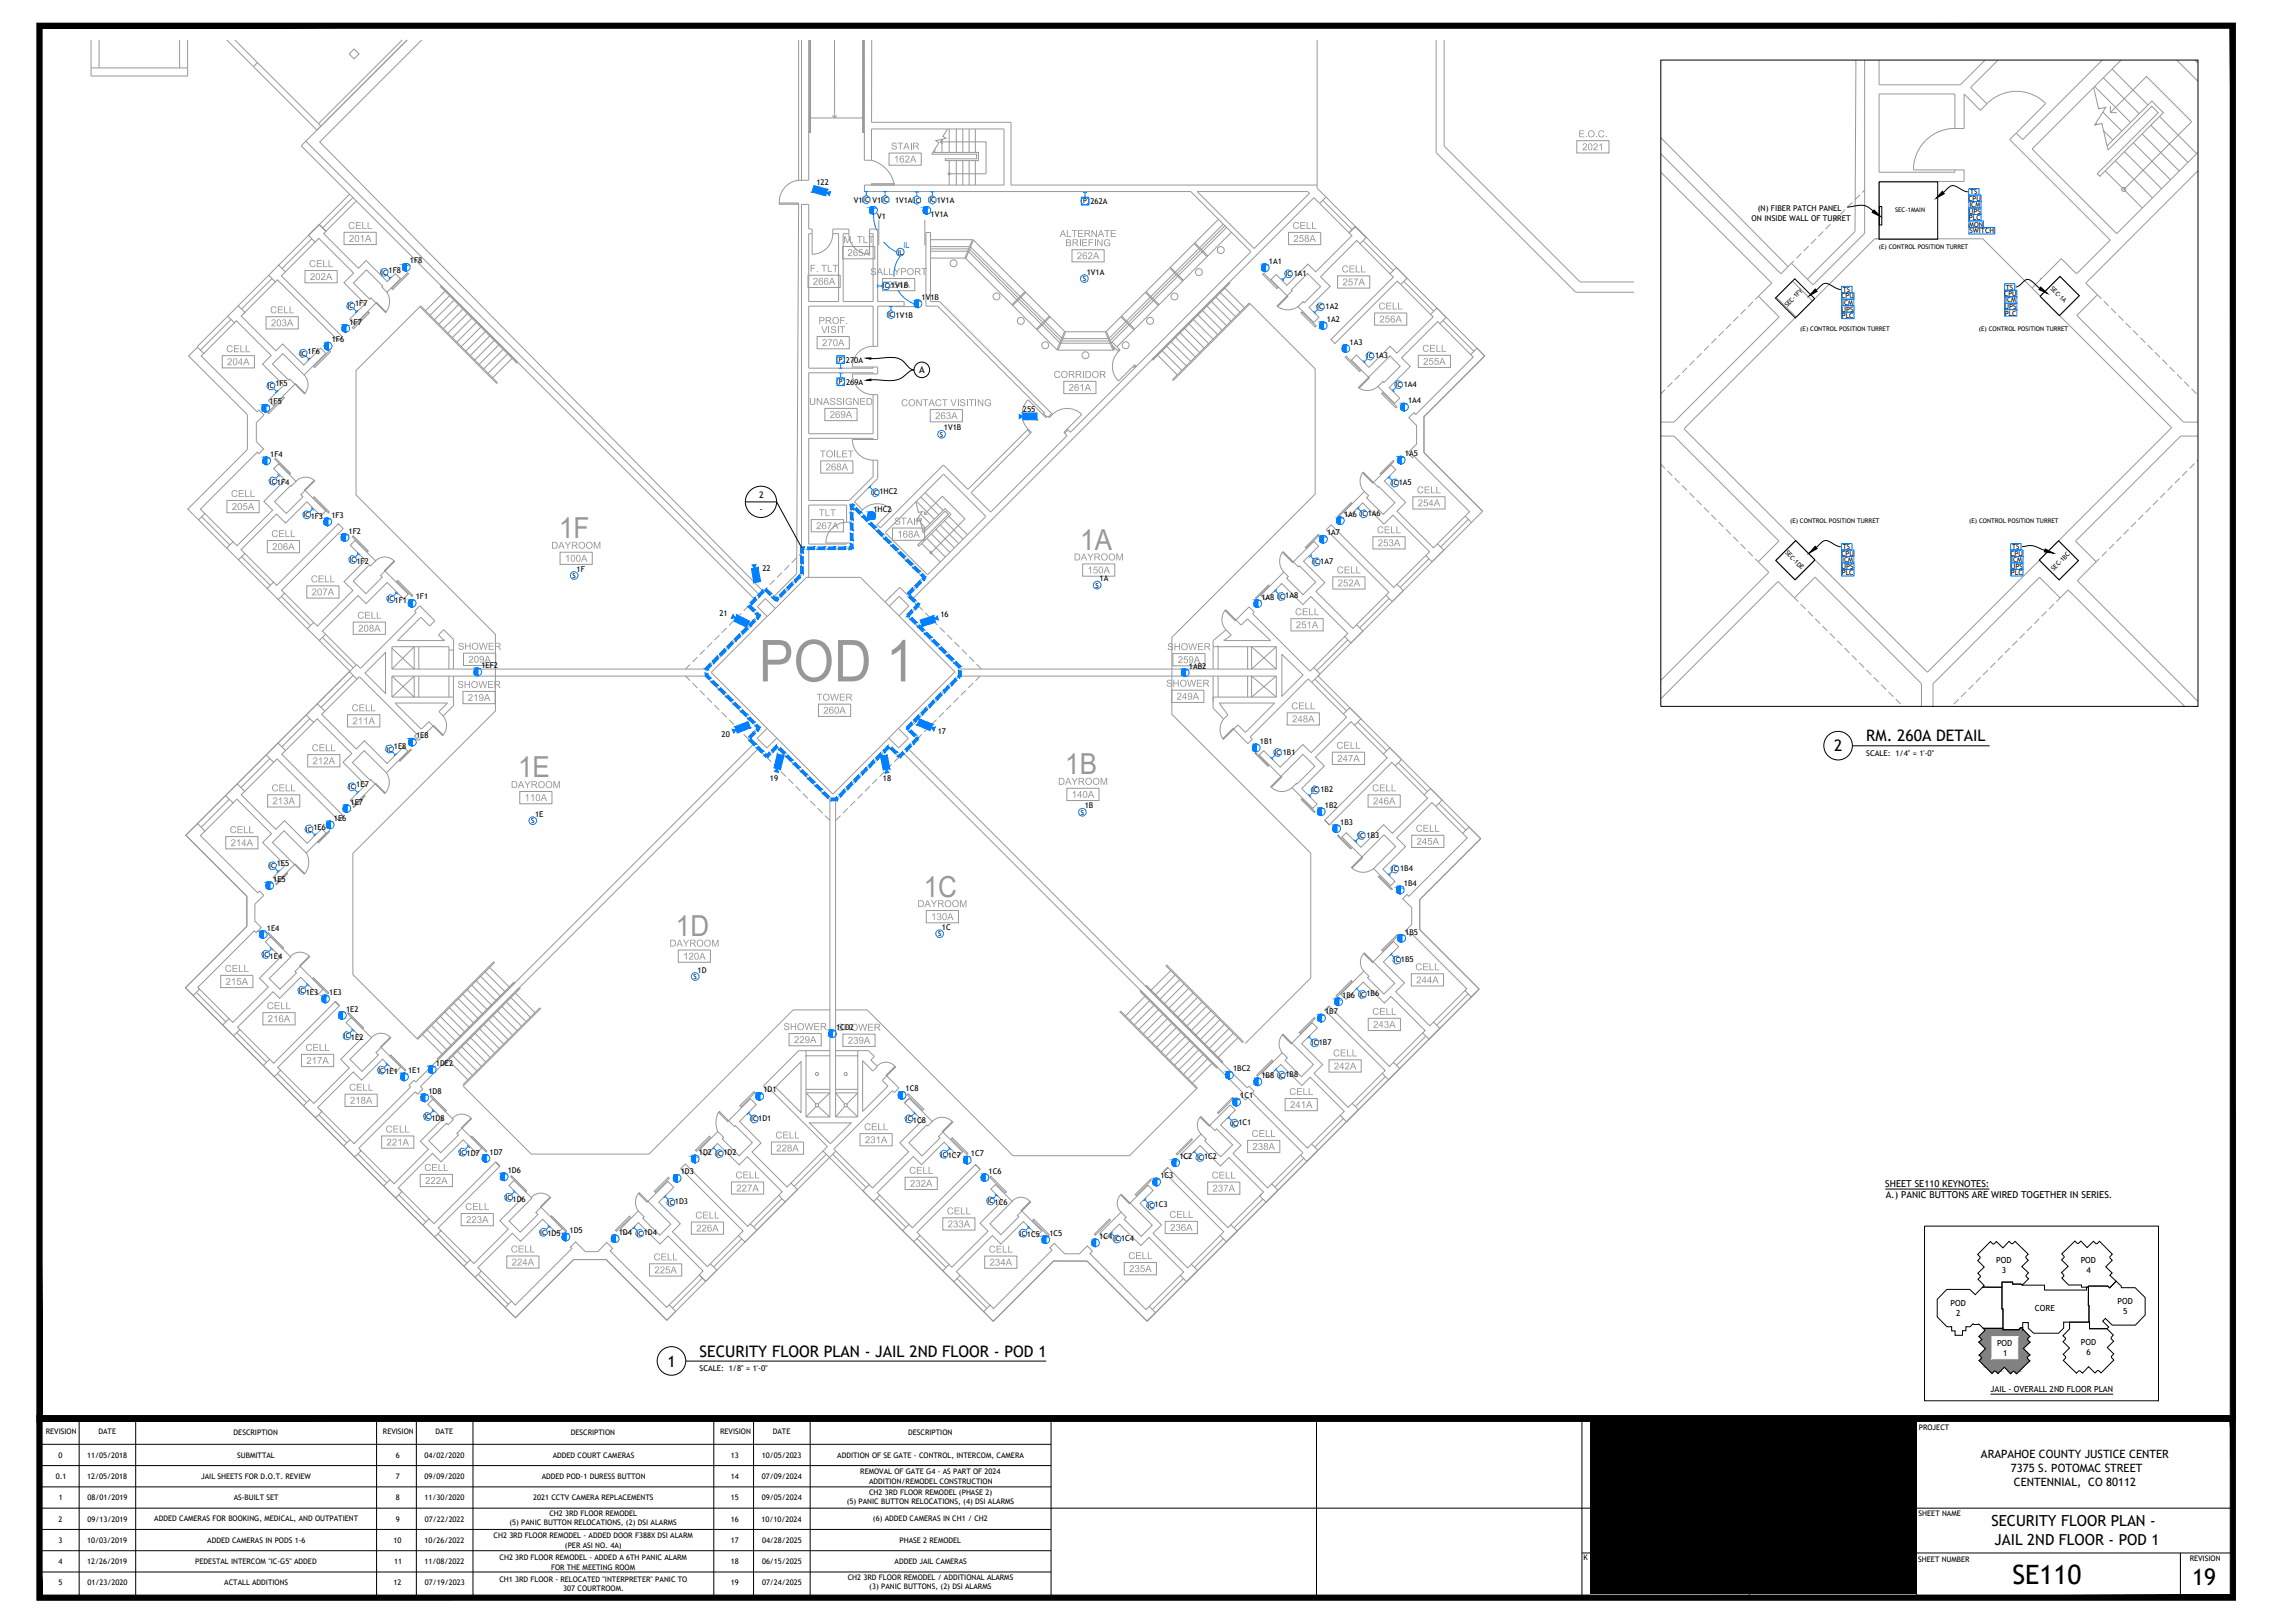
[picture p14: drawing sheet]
<svg xmlns="http://www.w3.org/2000/svg" width="1067mm" height="762mm" viewBox="0 0 1067 762" stroke-linecap="round" stroke-linejoin="round" font-family="sans-serif">
<defs><g id="words">
<text font-size="27.2" fill="#989898" x="356" y="320">POD 1</text>
<g font-size="13.6" fill="#989898">
<text x="263" y="253">1F</text>
<text x="507" y="258">1A</text>
<text x="243" y="365">1E</text>
<text x="500" y="363">1B</text>
<text x="434" y="421">1C</text>
<text x="317" y="439">1D</text>
</g>
<text font-size="12.5" x="945" y="744">SE110</text>
<text font-size="10.7" x="1029" y="744">19</text>
<g font-size="7.4">
<text x="861" y="353">2</text>
<text x="876" y="348">RM. 260A DETAIL</text>
<text x="313" y="642">1</text>
<text x="329" y="637">SECURITY FLOOR PLAN - JAIL 2ND FLOOR - POD 1</text>
</g>
<g font-size="7.1">
<text x="935" y="717">SECURITY FLOOR PLAN -</text>
<text x="937" y="725">JAIL 2ND FLOOR - POD 1</text>
</g>
<g font-size="5.4">
<text x="930" y="685">ARAPAHOE COUNTY JUSTICE CENTER</text>
<text x="944" y="691">7375 S. POTOMAC STREET</text>
<text x="946" y="698">CENTENNIAL, CO 80112</text>
</g>
<g font-size="5.1" fill="#989898">
<text x="741" y="64">E.O.C.</text>
<text x="418" y="70">STAIR</text>
<text x="743" y="71">2021</text>
<text x="420" y="76">162A</text>
<text x="163" y="107">CELL</text>
<text x="607" y="107">CELL</text>
<text x="164" y="114">201A</text>
<text x="498" y="111">ALTERNATE</text>
<text x="607" y="114">258A</text>
<text x="396" y="114">M. TLT</text>
<text x="500" y="116">BRIEFING</text>
<text x="145" y="125">CELL</text>
<text x="398" y="120">265A</text>
<text x="506" y="122">262A</text>
<text x="145" y="132">202A</text>
<text x="380" y="128">F. TLT</text>
<text x="409" y="129">SALLYPORT</text>
<text x="630" y="128">CELL</text>
<text x="382" y="134">266A</text>
<text x="630" y="134">257A</text>
<text x="127" y="147">CELL</text>
<text x="647" y="145">CELL</text>
<text x="127" y="153">203A</text>
<text x="384" y="152">PROF.</text>
<text x="648" y="151">256A</text>
<text x="386" y="156">VISIT</text>
<text x="106" y="165">CELL</text>
<text x="386" y="162">270A</text>
<text x="668" y="165">CELL</text>
<text x="107" y="171">204A</text>
<text x="668" y="171">255A</text>
<text x="495" y="177">CORRIDOR</text>
<text x="502" y="184">261A</text>
<text x="380" y="190">UNASSIGNED</text>
<text x="423" y="191">CONTACT VISITING</text>
<text x="390" y="196">269A</text>
<text x="439" y="197">263A</text>
<text x="385" y="215">TOILET</text>
<text x="388" y="221">268A</text>
<text x="108" y="233">CELL</text>
<text x="665" y="232">CELL</text>
<text x="109" y="239">205A</text>
<text x="666" y="238">254A</text>
<text x="384" y="242">TLT</text>
<text x="383" y="248">267A</text>
<text x="420" y="246">STAIR</text>
<text x="647" y="250">CELL</text>
<text x="127" y="252">CELL</text>
<text x="259" y="258">DAYROOM</text>
<text x="421" y="252">168A</text>
<text x="647" y="256">253A</text>
<text x="128" y="258">206A</text>
<text x="265" y="264">100A</text>
<text x="504" y="263">DAYROOM</text>
<text x="511" y="269">150A</text>
<text x="628" y="269">CELL</text>
<text x="146" y="273">CELL</text>
<text x="628" y="275">252A</text>
<text x="146" y="279">207A</text>
<text x="168" y="290">CELL</text>
<text x="608" y="289">CELL</text>
<text x="168" y="297">208A</text>
<text x="608" y="295">251A</text>
<text x="215" y="305">SHOWER</text>
<text x="548" y="305">SHOWER</text>
<text x="220" y="311">209A</text>
<text x="553" y="311">259A</text>
<text x="215" y="323">SHOWER</text>
<text x="220" y="329">219A</text>
<text x="383" y="329">TOWER</text>
<text x="552" y="329">249A</text>
<text x="165" y="334">CELL</text>
<text x="387" y="335">260A</text>
<text x="606" y="333">CELL</text>
<text x="165" y="340">211A</text>
<text x="607" y="339">248A</text>
<text x="146" y="353">CELL</text>
<text x="628" y="352">CELL</text>
<text x="147" y="359">212A</text>
<text x="628" y="358">247A</text>
<text x="128" y="372">CELL</text>
<text x="240" y="370">DAYROOM</text>
<text x="497" y="368">DAYROOM</text>
<text x="644" y="372">CELL</text>
<text x="128" y="378">213A</text>
<text x="246" y="376">110A</text>
<text x="503" y="375">140A</text>
<text x="645" y="378">246A</text>
<text x="108" y="391">CELL</text>
<text x="665" y="391">CELL</text>
<text x="108" y="397">214A</text>
<text x="665" y="397">245A</text>
<text x="431" y="426">DAYROOM</text>
<text x="437" y="432">130A</text>
<text x="314" y="444">DAYROOM</text>
<text x="321" y="451">120A</text>
<text x="665" y="456">CELL</text>
<text x="106" y="456">CELL</text>
<text x="665" y="462">244A</text>
<text x="106" y="462">215A</text>
<text x="125" y="474">CELL</text>
<text x="126" y="480">216A</text>
<text x="644" y="476">CELL</text>
<text x="393" y="484">SHOWER</text>
<text x="645" y="483">243A</text>
<text x="373" y="490">229A</text>
<text x="398" y="490">239A</text>
<text x="143" y="493">CELL</text>
<text x="626" y="496">CELL</text>
<text x="144" y="500">217A</text>
<text x="626" y="502">242A</text>
<text x="164" y="512">CELL</text>
<text x="605" y="514">CELL</text>
<text x="164" y="518">218A</text>
<text x="606" y="520">241A</text>
<text x="181" y="532">CELL</text>
<text x="406" y="531">CELL</text>
<text x="588" y="534">CELL</text>
<text x="181" y="538">221A</text>
<text x="364" y="535">CELL</text>
<text x="406" y="537">231A</text>
<text x="588" y="540">238A</text>
<text x="364" y="541">228A</text>
<text x="199" y="550">CELL</text>
<text x="427" y="551">CELL</text>
<text x="200" y="556">222A</text>
<text x="345" y="553">CELL</text>
<text x="427" y="557">232A</text>
<text x="569" y="553">CELL</text>
<text x="346" y="559">227A</text>
<text x="569" y="559">237A</text>
<text x="218" y="568">CELL</text>
<text x="219" y="574">223A</text>
<text x="327" y="572">CELL</text>
<text x="445" y="570">CELL</text>
<text x="549" y="572">CELL</text>
<text x="327" y="578">226A</text>
<text x="445" y="576">233A</text>
<text x="549" y="578">236A</text>
<text x="240" y="588">CELL</text>
<text x="307" y="592">CELL</text>
<text x="464" y="588">CELL</text>
<text x="530" y="591">CELL</text>
<text x="240" y="594">224A</text>
<text x="307" y="598">225A</text>
<text x="465" y="594">234A</text>
<text x="530" y="597">235A</text>
</g>
<g font-size="5.1" fill="#007fff">
<text x="417" y="135">264A</text>
<text x="548" y="322">SHOWER</text>
<text x="368" y="484">SHOWER</text>
</g>
<g font-size="4.5">
<text x="432" y="175">A</text>
<text x="885" y="557">SHEET SE110 KEYNOTES:</text>
<text x="885" y="563">A.) PANIC BUTTONS ARE WIRED TOGETHER IN SERIES.</text>
</g>
<g font-size="4.2">
<text x="356" y="234">2</text>
<text x="357" y="240">-</text>
</g>
<g font-size="3.9">
<text x="937" y="593">POD</text>
<text x="977" y="593">POD</text>
<text x="940" y="598">3</text>
<text x="980" y="598">4</text>
<text x="916" y="613">POD</text>
<text x="956" y="616">CORE</text>
<text x="994" y="612">POD</text>
<text x="997" y="617">5</text>
<text x="919" y="618">2</text>
<text x="938" y="632">POD</text>
<text x="977" y="632">POD</text>
<text x="941" y="637">1</text>
<text x="980" y="636">6</text>
<text x="935" y="654">JAIL - OVERALL 2ND FLOOR PLAN</text>
</g>
<g font-size="3.7">
<text x="383" y="87">122</text>
<text x="401" y="95">V1</text>
<text x="410" y="95">V1</text>
<text x="420" y="95">1V1A</text>
<text x="440" y="95">1V1A</text>
<text x="512" y="96">262A</text>
<text x="437" y="102">1V1A</text>
<text x="825" y="99">(N) FIBER PATCH PANEL</text>
<text x="412" y="103">V1</text>
<text x="822" y="104">ON INSIDE WALL OF TURRET</text>
<text x="192" y="124">1F8</text>
<text x="596" y="124">1A1</text>
<text x="182" y="128">1F8</text>
<text x="510" y="129">1V1A</text>
<text x="607" y="130">1A1</text>
<text x="418" y="135">1V1B</text>
<text x="167" y="144">1F7</text>
<text x="433" y="141">1V1B</text>
<text x="420" y="149">1V1B</text>
<text x="622" y="145">1A2</text>
<text x="164" y="152">1F7</text>
<text x="623" y="151">1A2</text>
<text x="156" y="161">1F6</text>
<text x="634" y="162">1A3</text>
<text x="144" y="166">1F6</text>
<text x="397" y="170">270A</text>
<text x="646" y="168">1A3</text>
<text x="129" y="181">1F5</text>
<text x="397" y="181">269A</text>
<text x="659" y="182">1A4</text>
<text x="127" y="190">1F5</text>
<text x="661" y="189">1A4</text>
<text x="480" y="194">255</text>
<text x="443" y="202">1V1B</text>
<text x="127" y="215">1F4</text>
<text x="660" y="214">1A5</text>
<text x="130" y="228">1F4</text>
<text x="657" y="228">1A5</text>
<text x="413" y="232">1HC2</text>
<text x="146" y="244">1F3</text>
<text x="156" y="243">1F3</text>
<text x="410" y="240">1HC2</text>
<text x="631" y="243">1A6</text>
<text x="642" y="242">1A6</text>
<text x="164" y="251">1F2</text>
<text x="623" y="251">1A7</text>
<text x="167" y="265">1F2</text>
<text x="271" y="268">1F</text>
<text x="358" y="268">22</text>
<text x="620" y="265">1A7</text>
<text x="516" y="273">1A</text>
<text x="195" y="281">1F1</text>
<text x="592" y="282">1A8</text>
<text x="604" y="281">1A8</text>
<text x="185" y="283">1F1</text>
<text x="338" y="289">21</text>
<text x="442" y="290">16</text>
<text x="226" y="314">1EF2</text>
<text x="558" y="314">1AB2</text>
<text x="195" y="347">1E8</text>
<text x="339" y="346">20</text>
<text x="440" y="345">17</text>
<text x="185" y="352">1E8</text>
<text x="592" y="349">1B1</text>
<text x="602" y="354">1B1</text>
<text x="876" y="355">SCALE: 1/4&quot; = 1'-0&quot;</text>
<text x="167" y="370">1E7</text>
<text x="361" y="367">19</text>
<text x="415" y="367">18</text>
<text x="620" y="372">1B2</text>
<text x="165" y="378">1E7</text>
<text x="251" y="384">1E</text>
<text x="509" y="380">1B</text>
<text x="622" y="379">1B2</text>
<text x="147" y="389">1E6</text>
<text x="157" y="386">1E6</text>
<text x="629" y="387">1B3</text>
<text x="642" y="393">1B3</text>
<text x="130" y="407">1E5</text>
<text x="128" y="414">1E5</text>
<text x="657" y="409">1B4</text>
<text x="659" y="416">1B4</text>
<text x="125" y="437">1E4</text>
<text x="442" y="437">1C</text>
<text x="660" y="439">1B5</text>
<text x="127" y="450">1E4</text>
<text x="658" y="452">1B5</text>
<text x="328" y="457">1D</text>
<text x="144" y="467">1E3</text>
<text x="155" y="467">1E3</text>
<text x="642" y="468">1B6</text>
<text x="630" y="469">1B6</text>
<text x="162" y="475">1E2</text>
<text x="622" y="476">1B7</text>
<text x="393" y="484">1CD2</text>
<text x="165" y="488">1E2</text>
<text x="619" y="490">1B7</text>
<text x="192" y="504">1E1</text>
<text x="205" y="500">1DE2</text>
<text x="579" y="503">1BC2</text>
<text x="181" y="504">1E1</text>
<text x="592" y="506">1B8</text>
<text x="604" y="506">1B8</text>
<text x="201" y="514">1D8</text>
<text x="358" y="513">1D1</text>
<text x="425" y="512">1C8</text>
<text x="582" y="516">1C1</text>
<text x="203" y="526">1D8</text>
<text x="356" y="526">1D1</text>
<text x="429" y="527">1C8</text>
<text x="581" y="528">1C1</text>
<text x="219" y="543">1D7</text>
<text x="230" y="542">1D7</text>
<text x="328" y="542">1D2</text>
<text x="340" y="542">1D2</text>
<text x="445" y="544">1C7</text>
<text x="456" y="543">1C7</text>
<text x="554" y="544">1C2</text>
<text x="565" y="544">1C2</text>
<text x="238" y="551">1D6</text>
<text x="320" y="551">1D3</text>
<text x="464" y="551">1C6</text>
<text x="545" y="553">1C3</text>
<text x="241" y="564">1D6</text>
<text x="317" y="565">1D3</text>
<text x="467" y="566">1C6</text>
<text x="542" y="567">1C3</text>
<text x="257" y="580">1D5</text>
<text x="267" y="579">1D5</text>
<text x="291" y="580">1D4</text>
<text x="302" y="580">1D4</text>
<text x="482" y="581">1C5</text>
<text x="493" y="580">1C5</text>
<text x="516" y="582">1C4</text>
<text x="526" y="583">1C4</text>
<text x="329" y="644">SCALE: 1/8&quot; = 1'-0&quot;</text>
</g>
<text font-size="3.7" fill="#007fff" x="424" y="117">IL</text>
<g font-size="3.6">
<text x="901" y="671">PROJECT</text>
<text x="21" y="673">REVISION</text>
<text x="46" y="673">DATE</text>
<text x="110" y="674">DESCRIPTION</text>
<text x="180" y="673">REVISION</text>
<text x="205" y="673">DATE</text>
<text x="268" y="674">DESCRIPTION</text>
<text x="338" y="673">REVISION</text>
<text x="363" y="673">DATE</text>
<text x="426" y="674">DESCRIPTION</text>
<text x="27" y="684">0</text>
<text x="41" y="684">11/05/2018</text>
<text x="111" y="684">SUBMITTAL</text>
<text x="186" y="684">6</text>
<text x="199" y="684">04/02/2020</text>
<text x="260" y="684">ADDED COURT CAMERAS</text>
<text x="343" y="684">13</text>
<text x="358" y="684">10/05/2023</text>
<text x="393" y="685">ADDITION OF SE GATE - CONTROL, INTERCOM, CAMERA</text>
<text x="26" y="694">0.1</text>
<text x="41" y="694">12/05/2018</text>
<text x="94" y="694">JAIL SHEETS FOR D.O.T. REVIEW</text>
<text x="186" y="694">7</text>
<text x="199" y="694">09/09/2020</text>
<text x="254" y="694">ADDED POD-1 DURESS BUTTON</text>
<text x="343" y="694">14</text>
<text x="358" y="694">07/09/2024</text>
<text x="404" y="692">REMOVAL OF GATE G4 - AS PART OF 2024</text>
<text x="408" y="702">CH2 3RD FLOOR REMODEL (PHASE 2)</text>
<text x="408" y="697">ADDITION/REMODEL CONSTRUCTION</text>
<text x="28" y="704">1</text>
<text x="41" y="704">08/01/2019</text>
<text x="110" y="704">AS-BUILT SET</text>
<text x="186" y="704">8</text>
<text x="199" y="704">11/30/2020</text>
<text x="250" y="704">2021 CCTV CAMERA REPLACEMENTS</text>
<text x="343" y="704">15</text>
<text x="358" y="704">09/05/2024</text>
<text x="398" y="706">(5) PANIC BUTTON RELOCATIONS, (4) DSI ALARMS</text>
<text x="258" y="712">CH2 3RD FLOOR REMODEL</text>
<text x="901" y="712">SHEET NAME</text>
<text x="28" y="714">2</text>
<text x="41" y="714">09/13/2019</text>
<text x="72" y="714">ADDED CAMERAS FOR BOOKING, MEDICAL, AND OUTPATIENT</text>
<text x="186" y="714">9</text>
<text x="199" y="714">07/22/2022</text>
<text x="239" y="716">(5) PANIC BUTTON RELOCATIONS, (2) DSI ALARMS</text>
<text x="343" y="714">16</text>
<text x="358" y="714">10/10/2024</text>
<text x="410" y="714">(6) ADDED CAMERAS IN CH1 / CH2</text>
<text x="28" y="724">3</text>
<text x="41" y="724">10/03/2019</text>
<text x="97" y="724">ADDED CAMERAS IN PODS 1-6</text>
<text x="185" y="724">10</text>
<text x="199" y="724">10/26/2022</text>
<text x="232" y="722">CH2 3RD FLOOR REMODEL - ADDED DOOR F388X DSI ALARM</text>
<text x="343" y="724">17</text>
<text x="358" y="724">04/28/2025</text>
<text x="422" y="724">PHASE 2 REMODEL</text>
<text x="265" y="727">(PER ASI NO. 4A)</text>
<text x="28" y="734">4</text>
<text x="41" y="734">12/26/2019</text>
<text x="92" y="734">PEDESTAL INTERCOM &quot;IC-G5&quot; ADDED</text>
<text x="185" y="734">11</text>
<text x="199" y="734">11/08/2022</text>
<text x="235" y="733">CH2 3RD FLOOR REMODEL - ADDED A 6TH PANIC ALARM</text>
<text x="259" y="737">FOR THE MEETING ROOM</text>
<text x="343" y="734">18</text>
<text x="358" y="734">06/15/2025</text>
<text x="420" y="734">ADDED JAIL CAMERAS</text>
<text x="744" y="732">K</text>
<text x="901" y="733">SHEET NUMBER</text>
<text x="1028" y="733">REVISION</text>
<text x="234" y="743">CH1 3RD FLOOR - RELOCATED &quot;INTERPRETER&quot; PANIC TO</text>
<text x="398" y="742">CH2 3RD FLOOR REMODEL / ADDITIONAL ALARMS</text>
<text x="27" y="744">5</text>
<text x="41" y="744">01/23/2020</text>
<text x="105" y="744">ACTALL ADDITIONS</text>
<text x="185" y="744">12</text>
<text x="199" y="744">07/19/2023</text>
<text x="264" y="747">307 COURTROOM.</text>
<text x="343" y="744">19</text>
<text x="358" y="744">07/24/2025</text>
<text x="408" y="746">(3) PANIC BUTTONS, (2) DSI ALARMS</text>
</g>
<g font-size="3.4">
<text x="924" y="100">UPS</text>
<text x="924" y="103">PLC</text>
<text x="925" y="109">SWITCH</text>
<text x="865" y="146">UPS</text>
<text x="865" y="149">PLC</text>
<text x="941" y="145">UPS</text>
<text x="941" y="148">PLC</text>
<text x="865" y="267">UPS</text>
<text x="944" y="267">UPS</text>
<text x="865" y="270">PLC</text>
<text x="944" y="270">PLC</text>
</g>
<g font-size="3.2">
<text x="405" y="95">IC</text>
<text x="414" y="95">IC</text>
<text x="429" y="95">IC</text>
<text x="436" y="95">IC</text>
<text x="509" y="96">P</text>
<text x="924" y="94">CPU</text>
<text x="925" y="91">TS</text>
<text x="925" y="97">ICM</text>
<text x="925" y="106">MON</text>
<text x="421" y="120">IL</text>
<text x="179" y="129">IC</text>
<text x="604" y="130">IC</text>
<text x="415" y="135">IC</text>
<text x="508" y="132">S</text>
<text x="865" y="137">TS</text>
<text x="942" y="136">TS</text>
<text x="865" y="140">CPU</text>
<text x="865" y="143">ICM</text>
<text x="941" y="139">CPU</text>
<text x="941" y="142">ICM</text>
<text x="163" y="145">IC</text>
<text x="417" y="149">IC</text>
<text x="619" y="145">IC</text>
<text x="141" y="167">IC</text>
<text x="394" y="170">P</text>
<text x="642" y="168">IC</text>
<text x="126" y="182">IC</text>
<text x="394" y="180">P</text>
<text x="655" y="182">IC</text>
<text x="441" y="205">S</text>
<text x="127" y="227">IC</text>
<text x="653" y="228">IC</text>
<text x="410" y="232">IC</text>
<text x="143" y="243">IC</text>
<text x="639" y="242">IC</text>
<text x="865" y="258">TS</text>
<text x="945" y="258">TS</text>
<text x="164" y="264">IC</text>
<text x="865" y="261">CPU</text>
<text x="865" y="264">ICM</text>
<text x="944" y="261">CPU</text>
<text x="944" y="264">ICM</text>
<text x="617" y="265">IC</text>
<text x="269" y="271">S</text>
<text x="514" y="276">S</text>
<text x="600" y="281">IC</text>
<text x="182" y="282">IC</text>
<text x="181" y="353">IC</text>
<text x="598" y="354">IC</text>
<text x="164" y="371">IC</text>
<text x="616" y="372">IC</text>
<text x="507" y="383">S</text>
<text x="249" y="387">S</text>
<text x="144" y="390">IC</text>
<text x="638" y="393">IC</text>
<text x="126" y="408">IC</text>
<text x="653" y="409">IC</text>
<text x="440" y="440">S</text>
<text x="123" y="449">IC</text>
<text x="654" y="452">IC</text>
<text x="326" y="460">S</text>
<text x="140" y="466">IC</text>
<text x="638" y="468">IC</text>
<text x="162" y="487">IC</text>
<text x="616" y="491">IC</text>
<text x="178" y="504">IC</text>
<text x="600" y="506">IC</text>
<text x="199" y="525">IC</text>
<text x="353" y="527">IC</text>
<text x="425" y="526">IC</text>
<text x="578" y="529">IC</text>
<text x="216" y="542">IC</text>
<text x="336" y="543">IC</text>
<text x="442" y="543">IC</text>
<text x="562" y="545">IC</text>
<text x="237" y="563">IC</text>
<text x="314" y="566">IC</text>
<text x="464" y="565">IC</text>
<text x="539" y="567">IC</text>
<text x="254" y="580">IC</text>
<text x="299" y="580">IC</text>
<text x="479" y="580">IC</text>
<text x="523" y="583">IC</text>
</g>
<g font-size="3">
<text x="890" y="100">SEC-1MAIN</text>
<text x="882" y="117">(E) CONTROL POSITION TURRET</text>
<text x="963" y="136" transform="rotate(45 963 136)">SEC-1A</text>
<text x="839" y="144" transform="rotate(-45 839 144)">SEC-1FY</text>
<text x="845" y="156">(E) CONTROL POSITION TURRET</text>
<text x="929" y="156">(E) CONTROL POSITION TURRET</text>
<text x="840" y="246">(E) CONTROL POSITION TURRET</text>
<text x="925" y="246">(E) CONTROL POSITION TURRET</text>
<text x="838" y="260" transform="rotate(45 838 260)">SEC-1DE</text>
<text x="964" y="268" transform="rotate(-45 964 268)">SEC-1BC</text>
</g>
</g></defs>
<!-- layer: x-background - Second Floor|A-WALL-EXIST -->
<g fill="none" stroke="#989898" stroke-width=".47">
<path d="M191 19l-50 49 213 213-3 4 5 4-24 25h-148M198 19l-48 48 208 211M375 19v66h1M376 19v66h4v-66M380 19v43M381 19v43h-1M405 19v43h1M406 19v56h3M409 19v38h66v30h143M618 19v69l79 79-28 29v16l27 28M674 19v53l66 65h27M678 19v50l64 63h25"/>
<path d="M871 28v81l-22 22M876 28v82l-25 24-10-10-5 5-56-57M882 28v12h38l12-12M938 28l-13 13 8 8-3 3-8-8v16h-4v-16h-36v37h36v-1M987 28l-37 38-3-4M988 37l16 16M992 32l17 17M996 28l-42 42 40 40 38-38M1022 28l10 10M1031 28l1 1M380 55h26M933 49a19 19 0 0 1 28 0l-17 17 47 47-16 16-7-8-14 14"/>
<path d="M983 41l2 10 4-1-5 9 3-1 3 12 20-20 3 3-28 29 1 1 30-30-6-6-21 22M984 41l16 16M984 58h1M985 50l1 1M987 53l9 9M1010 59l17 17M1014 55l17 17M1029 57l-32 32M144 66l213 213 2-2 5 5 12-12v-174h4v12h1v11a10 10 0 0 0 10-9M409 75a15 15 0 0 1 11 11M409 75v-14h62v26h-65v3h153l28 28-84 85-2-2M439 70v2"/>
<path d="M442 65v7M445 61l-2 3 1 1-5 1 2 1-4 5h22v3h-15h15v-3h-21M446 61v11M446 75v12M449 61v11M449 75v12M452 61v11M452 75v12M455 61v11M455 75v12M458 61v11M458 75v12"/>
<path d="M780 65l60 60M918 60a19 19 0 0 0-20 20h24v5h-40v27M988 61l4 5M993 75l18 18M998 71l17 18M1002 67l17 17M1006 63l17 17M164 91l-14 14M167 94l-14 15-3-4-5 6 3 3 2-2 16 16-4 5 9 10-7 7 3 2 10-10-3-2-8-7 6-6 8 7-1 1 3 2 6-6-2-3-4 4-10-10-4 4-16-16 1-1-3-4-19 19M366 95h9v1h-9zM375 85a10 10 0 0 0-9 10M375 96l-1 173-11 12"/>
<path d="M409 86h11v1h-11zM446 82h17M562 90h52l1 1-26 26zM620 96l13 13 3-3 6 5-3 3-2-1-17 17 5 4-10 10 4 5-2 2-8-7 3-2 8-7-6-7-8 8h1l-3 3-7-8 2-2 5 5 10-10 4 4 17-17-2-2 3-3 6 5M620 96l-3-3-189 188 3 3-5 5 25 25h148M623 93l-3 3M780 81l52 52-6 6 9 10-49 49h-6M988 80l18 18M1032 80l-53 53 6 5-10 10 50 50h7M148 114l-14 14M381 110h-1v32h14v-32h-3M391 110v-2h8a10 10 0 0 0 9 11"/>
<path d="M408 119v-11h4v34h13v2h-13v19h-2M410 110v32h-14v-32M413 103v12M434 103v12M437 117h18M455 117l23 23M457 113l-4 8M457 113l-3 8M561 114l6 7M561 114l6 6M564 117l-11 12M572 103l-53 53h-19l-43-43h-20"/>
<path d="M574 105l-53 54h-22l-43-43h-19M575 106l-11 11M576 107l-54 54h-24l-43-43h-18M578 109l-54 54M639 114l14 15M126 129l-14 15M129 132l-15 15M131 124l3 4-2 2 29 28-2 2-29-29-1 1-3-3zM182 137a8 8 0 0 1-1 9M184 135l7-7h1l-8 8zM207 134l36 37v-1M209 137l-9 9"/>
<path d="M211 139l-9 9M437 121h16l43 43h27h1M481 137l-6 6M482 137l-6 6M538 137l6 6M549 126l6 6M550 125l6 7M552 129l-11 11M571 140l9 9M573 137l9 10M575 135l9 9M577 133l-36 36"/>
<path d="M593 129v-1l7 7v1zM653 129l3-3 5 5-3 3-2-2-29 29-2-2 29-29zM658 134l14 14M842 132l9 9-8 8-9-9zM958 139l9-9 9 9-9 9M958 131h.1M107 148l-14 15M107 148l5-4 3 3-2 1 17 17 3-3 10 9 8-8 2 3-10 10-10-10-5 5 8 7 2 2-10 10-2-2 7-7-10-10 4-4-16-16-1 1zM110 152l-14 14M165 154l8-8v1l-7 7zM177 142l4 5zM197 144h1l36 36h-1z"/>
<path d="M197 144l-30 30v58l66 66v36l-67 67v57l30 30M213 141l-9 9M215 143l-9 9M217 145l-9 9M219 147l-9 9M222 149l-10 10M224 151l-9 10M226 154l-9 9M228 156l-9 9M230 158l-9 9M232 160l-9 9M420 144h11"/>
<path d="M479 140l11 11M490 152l8 8M493 148l-6 6M493 149l-6 6M500 156l-4 8M500 156l-3 8M519 156l4 8M520 156l3 8M526 149l6 6M527 148l6 6M529 152l-8 8M541 140l-11 11"/>
<path d="M552 158l9 10M554 156l9 9M556 154l9 9M558 152l10 9M560 150l10 9M563 148l9 9M565 146l9 9M567 144l9 9M569 142l9 9M587 143l31 30v59l-68 67v36l65 66v58l-30 31M600 144l4-5h1l-5 5zM609 144a8 8 0 0 1-9 0"/>
<path d="M611 147v-1l7 7v1zM676 152l15 14M843 149l-52 52 52 53M851 141l29-29h51l36 36M967 148l53 53-115 115-62-62M92 163l4 3-2 1 27 26h1l2 2-4 3v9l4 4-2 2-1-1-27 27 2 2-3 3M93 163l-4 4 27 28v16l-28 28 5 5M143 176a6 6 0 0 1 0 9M155 165l-7 8-1-1zM234 162l-9 9M236 164l-9 9M238 166l-9 9"/>
<path d="M240 168l-9 9M400 172h12v4h-12a10 10 0 0 0 10 9M410 163a10 10 0 0 0-10 9M410 163v-19h-30v29h30v-1M410 176v-1h-30v29h30v-19M499 160h22M522 161l4 3-1 1M522 162l3 3M525 165a10 10 0 0 0 0 14l8-8 1 1M526 164l-1 1M532 172l1 1M533 172h-1"/>
<path d="M544 167l9 9M546 165l9 9M548 163l9 9M550 161l9 9M551 178l36-36v1l-36 36zM632 168v-1l7 7h-1zM635 169l2-2 6 5 10-9 3 3 17-17-1-1 3-3 4 4-3 3-1-1-17 17 4 4-10 10 5 5-2 2-8-8 2-2 1 1 7-8-4-5-10 10zM643 177l-5 5zM126 194l7-8 1 1-8 7zM139 180l4 5zM412 185v21h-12a10 10 0 0 0 10 10M483 188a10 10 0 0 0 0 13"/>
<path d="M483 188l8 8 1-1 1 1 1-1M490 195v-1l-50-50h-5v-35h2v33h4l53 53M490 194l2 2M494 194l-2 2M494 195a10 10 0 0 1 14 0l-8 8 1 2-36 35M647 181a7 7 0 0 1-9 1M649 185v-1l7 7-1 1zM129 215l7 7v1l-7-7zM410 216h2v9l-11 11 4 3M410 206h-30v29h19l11-11v-8M482 202l2 1M483 201l-29 29-11-12-30 30-1-2-2 2 24 23-8 8-4-3-6 7"/>
<path d="M483 201l1 2-28 28 9 9M501 202l-1 1M653 218l2 3-5 5 10 10-4 4 17 17 2-2 3 3-6 6-3-3 2-2-17-17-4 4-10-10-7 7-2-3 10-9 2 2-1 1 7 8 6-6-10-10zM780 205h6l49 49-9 10 5 5-51 50M1024 205h8M1024 205l-49 49 9 10-9 9 57 56M129 220l2-2 8 8-10 10 5 5 8-8-1-1 2-2 10 10-2 2-7-6-10 10-4-5-17 17 2 2-3 3-6-6 3-3 2 2 17-16-4-5 10-10zM143 230l5-4zM147 234l1-1 7 7-1 1zM147 225a6 6 0 0 0-8 1M405 239l-2 2-3-4v8h-2v-8h-18v18h18M405 239a10 10 0 0 1 14 0l-7 7"/>
<path d="M430 236l1 5 2-1-3 4h2l1 6 11-10 1 1-14 15h1l14-15-2-2-11 10M430 235l9 9M432 233l9 9M434 231l9 9M634 236h1l-6 6h-1zM640 222a7 7 0 0 0 1 9M640 222l5 4v1zM648 222l6-6 1 1-6 6zM93 244l13 13M96 241l13 13M115 260l13 13M164 256l3-2 9 9-2 3v-1l-8 8 6 6 7-8v-1l2-2 11 11-3 2-7-8-10 10-4-3-17 16 2 2-3 3-6-6 3-3 2 2 17-17-4-4 10-10z"/>
<path d="M165 252h1l7 7zM397 245a10 10 0 0 0-9 10h12v3h-20v13M416 250l27-27 20 19-28 28zM431 240v1M432 241l5 5M433 255l8 9M435 253l9 9M437 251l9 8M439 249l9 8M441 246l9 9M443 244l9 9M446 242l8 9"/>
<path d="M453 244l-16 16M602 259a8 8 0 0 0 1 10M602 259l5 5-5-5zM619 251l-6 6zM623 249l2-3 29 30 2-2 3 3-5 5-3-3 1-1zM688 242l-13 13M688 242l3 3M696 240l-27-28v-16l28-29-3-4-3 3 1 2-27 27-1-1-2 2 3 4v9l-4 4 2 2 1-1 26 26-2 2M696 240l-77 77 76 77-28 28v14l28 28-156 156M843 254l-9 9 9 9 9-9M967 254l9 9-9 9-10-9M112 263l13 13"/>
<path d="M125 276l3-3 2 2 29-29 2 2-29 29 2 2-3 2zM133 278l14 14M181 268l4-4zM185 263a6 6 0 0 0-9 0M187 272l7 8h-1l-7-7zM596 275l-6 6h-1zM607 264l10-10 2 2-7 8 10 10-4 4 17 17 2-2 3 3-6 6-3-3 2-2-17-17-4 4-10-10-8 8-2-3 11-10 2 2h-1l8 8 6-6-8-7zM651 279l-14 14M669 261l-13 13M130 281l14 14M153 298l14 14M364 286l-5-5-3 4 4 4"/>
<path d="M418 285l4-5 5 4-5 5M418 281h.1M422 289l-18-18h-25l-45 45 57 57 26-26M422 289l26 26-26 27M575 287a7 7 0 0 0 1 9M576 286l4 5-5-4zM580 291l6-6 3 2-1 1 27 27 2-2M580 291l3 3 3-3 11 10h-22M632 299l-15 14M150 301l14 14M164 315h.1M164 315l-77 77 29 29v14l-29 29 155 155 27-28h16l28 29 77-77 76 77 29-28h15l29 28 154-155"/>
<path d="M168 319l-4-4-15 15M168 319l1-1 27 27-1 1 2 2 6-7M168 319l-15 15M181 306v20l-10-10zM184 317l10 10v-10l-10 10M184 304l10 10v-10l-10 10M184 317h148l24 25-5 5 3 2-159 159-1-1-2 3h1l-27 27M184 317v10M197 304v10M197 317v10M209 301h-22l11-11 4 4 2-3-7-7-2 3v1l-26 26-2-2-3 3M209 301h.1"/>
<path d="M209 301l-3-3 2-2 5 4v5h-2M211 314v-10h-27v10M211 317v10M213 305v9M213 317v10M570 304v10M570 317v15l5 6 2-2-5-6h27l-14 14-4-4-2 2 7 7 2-2-1-1 27-27 2 1M570 301l6-5 2 2-3 3M572 304h27M572 304v10M572 317v10M575 301h.1"/>
<path d="M586 304v10M586 317v10M599 304l-11 10v-10l11 10M599 317l-11 10v-10l11 10M599 304v10M599 317v10M599 317h-148l-25 25 5 5-5 4 160 160v-1l3 2-1 1 26 26M602 307l10 10-10 10zM617 313l3 3-4 4M144 336l-13 13M147 339l-13 13M149 330l4 4-2 1 16 17 4-4 11 10 7-7 3 2-11 10-10-11-6 6 11 10-10 10-2-2 8-7-11-11 4-4-16-17-2 2-3-3z"/>
<path d="M184 327h29M208 336a7 7 0 0 1 0 9M213 327v4l-5 5-2-2 4-4h-24l12 12 3-3 2 2M570 327h29M574 338a8 8 0 0 0 0 9M616 320l15 15M780 328l55-55 8 8 9-10 50 50v11M908 332v-11l50-50 9 10 4-4 55 55M125 354l-14 14M129 358l-14 14M187 357l6-5-5 5zM204 341l4 4z"/>
<path d="M360 342l-4 5 4 4 5-4M422 342l5 5-5 4-5-4zM579 342l-5 5zM589 354l1-1 6 6-1 1zM593 352l8 8 11-10 4 3 16-16-1-2 3-3 5 5-3 4-2-2-16 16 4 5-11 10 7 8-2 2-9-10 10-10-5-6-11 11-10-11zM636 340l14 14M655 360l14 13M106 374l-13 13M109 377l-13 13M111 368l4 4-2 1 16 16 5-4 10 11 7-7 2 2-9 9-11-10-5 6 10 10-8 8-2-2 6-6-11-10 4-5-16-16-2 2-3-3zM171 373v1l-5 5zM176 368l5 5z"/>
<path d="M181 363a8 8 0 0 1 0 9M597 370a7 7 0 0 0 10 0M602 364v1l-5 5v-1zM611 375l7 6-1 1zM674 379l13 12M87 392l6-5 3 3-2 2 27 27 1-1 2 2-4 5v7l3 3-3 3-1-1-26 27h1l-3 3-4-3 29-29v-14zM155 390l-6 6v-1zM161 383l-2 2-29-29-1 2-4-4 6-5 3 3-2 2 29 29-2 2M622 385l2 2 29-29 2 2 3-3-5-6-3 3 1 2-29 29 2 2M628 392l7 6-1 1zM630 393l2-2 7 7 11-11 4 4 16-16-1-2 3-3 5 6-3 3-2-2-16 16 4 4-11 11 6 6-2 2-8-8 10-11-5-5-11 10zM687 391l3-3 5 6-28 28v14l28 28-4 4-3-3 1-1-26-25h-1l-2-2 3-3v-8l-4-4 2-2 1 1 27-28z"/>
<path d="M129 415l6-5-5 5zM139 406l4 4zM144 400a9 9 0 0 1-1 10M635 407l4-5 1 1-5 5zM635 408a8 8 0 0 0 10 0M647 412l1-1 6 6-1 1zM126 438l7 7zM125 442l2-2 10 9-11 10 5 5 8-7v-1l2-2 11 11-3 2-8-8-10 10-3-3-16 16 1 1-3 3-5-5 3-3 1 2 17-17-4-4 10-10zM141 453l4-4zM145 449a6 6 0 0 0-9 0M147 459l7 7v1l-7-8zM226 458l9 10"/>
<path d="M228 456l9 9M230 454l9 9M548 453l36 36-1 1-36-37zM550 456l-9 9M552 458l-9 9M554 460l-9 9M640 448a6 6 0 0 0 0 8M640 448l1-1 4 5h-1zM649 446l7-7-7 8zM90 467l15 14M93 464l15 14M163 476l1-1 7 8h-1z"/>
<path d="M205 479l9 10M207 477l9 9M209 475l9 9M211 473l9 9M213 471l9 9M215 469l9 9M217 467l9 9M219 465l10 9M222 463l9 9M224 461l9 9M229 479l10 9M232 477l9 9"/>
<path d="M234 475l9 9M236 473l9 9M238 471l9 9M240 468l9 10M242 461h-1l-36 36 1 1M242 466l9 9M244 464l-36 36M253 473l1 1-36 36-1-1zM390 474h-18l-67 68h-56l-32-32M392 474h15l69 69h54l32-32M526 475l36 36zM536 465l36 36-1 1-36-36z"/>
<path d="M538 468l-10 9M538 463l36 36M540 470l-9 9M542 472l-9 9M544 474l-9 9M546 476l-9 9M548 478l-9 9M556 462l-9 9M558 464l-9 9M560 466l-9 9M562 468l-9 9M564 470l-9 10"/>
<path d="M567 472l-10 10M569 475l-10 9M571 477l-9 9M573 479l-9 9M622 474l2-2 28 29 2-2 3 3-5 5-3-3 1-1-28-29 2-2zM627 468l7-8 1 1-7 7zM630 467l10-11 3 2-1 1 8 8 5-5-10-10 9-10 3 2-7 8 9 9-4 5 16 16 2-2 3 3-5 5-3-3 1-1-16-16-3 3-10-10-8 8zM688 465l-15 15M110 486l14 14M113 483l14 14M162 480l3-2 9 9-10 10 6 6 8-8-1-1 2-2 9 9-2 2-6-6-10 10-4-4-17 17 2 2-3 3-6-6 3-3 2 2 17-17-4-4 10-10zM179 492l4-5z"/>
<path d="M183 496v-1l8 7-1 1zM183 487a6 6 0 0 0-9 0M196 488l36-36-36 36zM198 486l10 9M201 484l9 9M203 482l9 9M211 498l9 9M213 496l9 9M215 494l9 9M217 492l9 9M219 489l9 10M221 487l9 9"/>
<path d="M223 485l9 9M225 483l9 9M227 481l9 9M378 496h.1M378 496h12M378 493v31M390 493h-15l-17 17 3 3 1-1 26 26-17 17M392 496h11M392 493h16l3 3-2 2 3 3-2 2-5-5v24l12-12-3-3 2-2M403 496h.1M403 493v31M550 480l-9 10"/>
<path d="M552 482l-9 10M554 485l-9 9M557 487l-10 9M559 489l-10 9M561 491l-9 9M563 493l-9 9M565 495l-9 9M567 497l-9 9M569 499l-9 9M575 481l-9 9M577 483l-9 9M579 485l-9 9"/>
<path d="M581 487l-9 9M602 486a7 7 0 0 0 0 8M602 486l5 4h-1zM610 485l7-7h1l-8 7zM616 480l3 3-8 7 10 10-4 4 16 16 2-2 3 3-6 6-3-3 2-2-16-16-4 4-10-10-6 6-2-3 9-9 2 3-1 1 8 8 6-6-10-10zM668 485l-14 14M124 500l3-3 1 2 29-29 2 2-2-2 2 2-29 29 2 2-3 3zM128 505l14 14M131 502l14 14M201 518l2-2 10 10-3 2v-1l-9 9 6 5 8-8v-1l2-2 9 9-2 2-7-6-10 10-4-4-16 17 2 1-3 3-6-5 3-3 2 2 16-16-4-4 11-11zM202 515l1-1 7 7-1 1zM354 513h1l-7 7-1-1z"/>
<path d="M364 510l12-12v24zM378 511h12M383 519l-5 5M383 518l-5-5h12l-6 5M384 519l6 5M392 511h11M397 519l-5 5M397 518l-5-5h11l-5 5M398 519l5 5M412 501a6 6 0 0 1 8 0M416 505l4-4h1l-5 4zM416 505l6 6-2 2-1-1-28 28 17 16"/>
<path d="M425 518l2-2 11 11-2 2-1-1-8 9 6 6 8-9 2-2 9 9-2 2-7-7-10 11-4-4-17 17 1 1-3 3-5-5 3-3 2 2 17-17-5-4 11-11-8-8 2-2zM426 514v-1l8 8h-1zM578 519l2 2-7 7 10 10-4 3 16 17 2-2 3 3-6 5-3-3 2-1-16-17-4 4-10-9-6 6-2-2 9-10 2 3v1l7 7 6-5-8-8-1 1-2-3zM579 515v1l-7 7v-1zM590 505l7-7h1l-7 7zM649 504l-14 14M147 524l14 14M150 521l16 16M161 538l6 5 3-3M164 535l-3 3M166 537h.1M217 529l4-4z"/>
<path d="M221 525a6 6 0 0 0-9 0M221 534l1-1 7 7-1 1zM333 533l1 1-7 7v-1zM337 522a11 11 0 0 0 0 9M337 522h1l4 4v1zM342 526l10-10 3 3-8 8 10 10-4 4 17 16 1-2 3 4-5 5-3-3 1-1-16-17-4 4-10-10-6 6-3-3 9-9 3 3-1 1 8 8 6-7-8-7zM378 524h12M380 527h20l-10 10zM390 524v-148l-25-25-5 4-4-3-159 158 2 1-3 3-1-1-27 26 15 15M392 524v-148l25-25 5 4 2-1 159 159-1 1 3 2 1-1 26 26-15 15M392 524h11M438 527a7 7 0 0 1 9 0"/>
<path d="M442 531l5-4-4 5zM447 535v-1l7 7v1zM564 525a6 6 0 0 0 0 7M564 525v-1l4 4v1zM614 539h.1M616 537l-2 2M616 537l3 3M629 524l-13 13M166 543l14 14M187 558l14 14M239 557l2-3 9 9-11 10 5 6 9-9-1-1 2-2 10 10-2 2-7-7-11 11-3-4-17 16 2 2-3 3-5-5 3-4 2 2 16-16-4-4 10-10zM240 552l7 7v1z"/>
<path d="M314 553l-6 7-1-1zM320 549l2-3 29 30 1-1 3 3-5 5-3-3 2-2zM386 540l4 3M392 540l-3 3M458 547l2 2-29 30 1 1-3 3-5-5 3-3 1 1 30-29 2 2M465 553v-1l8 8h-1zM465 558l2-2 8 8-10 11 5 5 8-9 2-2 9 9-2 2-6-6-11 10-4-4-17 17 2 2-3 3-5-5 3-3 1 1 17-17-4-4 11-10zM548 548l29 28 1-1 3 3-5 5-3-3 2-2-29-28zM552 542l7-7h1l-7 7zM611 542l3 3M184 561l15 14M201 572l3 3 29-29 2 2-2-2 2 2-29 28 1 2-3 3-5-6z"/>
<path d="M207 577l14 14M254 567l5-5zM258 562a6 6 0 0 0-9 0M259 571l7 7zM296 571l-7 7zM300 569l2 2v1l8 8 5-5-11-11 10-9 2 2-7 7 10 11-3 3 16 17 2-2 3 3-6 6-3-3 2-2-16-17-4 4-10-10-6 6-3-3zM300 560l4 4zM300 560a7 7 0 0 0 0 9M366 561l-14 14M369 564l-14 14M410 564l14 14M413 561l14 14"/>
<path d="M475 564a6 6 0 0 1 9 0M479 568l5-4-4 5zM485 573v-1l8 8h-1zM514 579l7-7v1l-7 7zM516 579l10-10 3 3h-1l8 8 5-5-10-10 8-9 2 3-6 6 10 10-4 4 17 16 1-1 3 3-5 5-3-3 2-2-17-16-3 4-10-10-7 6zM526 561a6 6 0 0 0 0 8M526 561l5 4h-1l-4-4zM533 561l7-7h1l-8 7zM592 560l-14 15M204 580l14 15M223 600l14 14M226 597l14 14"/>
<path d="M347 580l-13 13M429 583l14 14M432 580l14 14M451 599l14 14M554 599l-14 14M573 580l-14 14M240 611l2 2 27-27-1-1 2-2 5 5h6l4-5 3 3-2 1 27 27 1-1 3 3-4 4-28-29h-16l-27 28-5-5zM331 602l-3-3-14 14M448 602l14 14M462 616l3-3 2 1 27-27-1-1 2-2 5 5h7l4-4 2 2-1 2 26 26 2-2 3 3-4 4-29-28h-15l-29 28z"/>
<circle cx="446" cy="82" r=".5"/>
<circle cx="997" cy="89" r="1"/>
<circle cx="573" cy="117" r="1.6"/>
<circle cx="448" cy="124" r="1.6"/>
<circle cx="468" cy="139" r="1.6"/>
<circle cx="551" cy="139" r="1.6"/>
<circle cx="563" cy="128" r="1.6"/>
<circle cx="479" cy="151" r="1.6"/>
<circle cx="540" cy="151" r="1.6"/>
<circle cx="491" cy="162" r="1.6"/>
<circle cx="510" cy="167" r="1.6"/>
<circle cx="529" cy="162" r="1.6"/>
<circle cx="437" cy="259" r=".5"/>
<circle cx="384" cy="519" r=".7"/>
<circle cx="384" cy="504" r=".7"/>
<circle cx="397" cy="504" r=".7"/>
<circle cx="397" cy="519" r=".7"/>
</g>
<!-- layer: 0 -->
<path d="M392 19v36M391 54l1 1M393 54l-1 1M991 53l17-17 21 21M991 50v3M991 53h3M441 67h22v15M441 67l2 1M443 66l-2 1M434 240v1l8-8 11 11" fill="none" stroke="#989898" stroke-width=".47"/>
<!-- layer: x-background - Second Floor|A2-WALL-EXT -->
<path d="M106 19l43 42 42-42M110 19l41 40M121 29l-2 2" fill="none" stroke="#989898" stroke-width=".47"/>
<!-- layer: x-background - Second Floor|A2-WALL -->
<path d="M189 19l-39 39M164 25l2-2 3 2-3 3z" fill="none" stroke="#989898" stroke-width=".47"/>
<!-- layer: x-background - Second Floor|A2-ROOF-BELOW -->
<path d="M43 19v17h45v-17M47 19v13M84 19v13M43 32h45" fill="none" stroke="#989898" stroke-width=".47"/>
<!-- layer: x-background - Second Floor|A-RNUM -->
<g fill="none" stroke="#989898" stroke-width=".47">
<path d="M417 72h16v6h-16zM740 66h15v6h-15zM162 109h15v6h-15zM396 116h15v6h-15zM503 117h15v6h-15zM605 109h15v6h-15zM143 127h15v6h-15zM379 129h16v6h-16zM414 131h16v5h-16zM628 130h15v5h-15zM125 149h15v5h-15zM384 158h15v6h-15z"/>
<path d="M645 147h16v6h-16zM104 167h15v6h-15zM499 179h16v6h-16zM666 167h15v6h-15zM387 192h15v5h-15zM437 192h15v6h-15zM385 216h15v6h-15zM107 235h15v6h-15zM663 233h16v6h-16zM126 254h15v6h-15zM263 259h15v6h-15zM381 244h15v6h-15z"/>
<path d="M419 248h15v6h-15zM645 252h15v6h-15zM144 275h15v6h-15zM508 265h15v6h-15zM626 271h15v6h-15zM166 292h15v6h-15zM606 290h15v6h-15zM218 307h15v5h-15zM551 307h15v6h-15zM163 336h15v5h-15zM217 325h15v5h-15zM384 331h15v5h-15z"/>
<path d="M550 324h15v6h-15zM604 335h16v5h-16zM144 354h16v6h-16zM626 353h15v6h-15zM126 373h15v6h-15zM244 372h15v5h-15zM501 370h15v6h-15zM642 373h15v6h-15zM106 393h15v6h-15zM663 392h15v6h-15zM435 427h15v6h-15zM104 458h15v6h-15z"/>
<path d="M318 446h16v6h-16zM663 457h15v6h-15zM123 475h16v6h-16zM642 478h16v6h-16zM142 495h15v6h-15zM371 485h15v6h-15zM396 486h15v5h-15zM624 498h15v5h-15zM162 514h15v5h-15zM603 516h16v5h-16zM179 533h15v6h-15zM362 536h15v6h-15z"/>
<path d="M404 532h15v6h-15zM586 535h15v6h-15zM197 551h15v6h-15zM343 555h16v6h-16zM425 553h15v5h-15zM567 555h15v6h-15zM217 570h15v5h-15zM325 574h15v5h-15zM443 572h15v6h-15zM547 573h15v6h-15zM238 590h15v5h-15zM305 593h15v6h-15z"/>
<path d="M462 590h15v5h-15zM528 593h15v6h-15z"/>
</g>
<!-- layer: x-background - Second Floor|A-WIN-FRAME -->
<g fill="none" stroke="#989898" stroke-width=".47">
<path d="M166 93l-14 14M621 94l14 14M146 112l-14 14M640 113l14 14M128 131l-15 14M659 132l14 14M109 150l-15 14M678 150l14 15M95 243l13 13M689 244l-13 13M113 261l14 14M671 262l-14 14"/>
<path d="M132 280l14 14M151 299l15 15M652 281l-14 14M166 317l-15 15M617 319l15 15M633 300l-15 15M145 337l-13 14M638 339l13 14M127 356l-14 14M657 358l13 14M108 375l-14 13M676 377l12 13"/>
<path d="M92 466l14 14M689 467l-14 14M111 485l14 14M670 486l-14 14M130 504l14 14M650 505l-14 15M150 523l13 14M631 525l-14 14M168 542l14 13M388 542l-15 15M391 542l16 16M612 544l-13 13"/>
<path d="M187 561l13 13M206 579l13 14M367 563l-13 13M412 563l13 13M593 563l-14 13M225 598l14 14M348 582l-13 13M431 581l13 14M574 582l-13 13M330 600l-14 14M449 600l14 14M556 600l-15 15"/>
</g>
<!-- layer: x-background - Second Floor|A-Wall-Abov -->
<g fill="none" stroke="#989898" stroke-width=".47">
<path d="M866 98l-2 3M870 95l-2 2M873 92l-2 2M876 89l-2 1M846 119l-3 2M849 116l-2 2M853 112l-3 2M856 109l-2 2M859 105l-2 3M863 102l-2 2M826 139l-2 2M842 122l-1 2"/>
<path d="M985 138l2 2M806 159l-2 2M809 155l-2 3M813 152l-3 2M816 149l-2 2M820 145l-3 2M823 142l-2 2M988 141l2 3M991 145l3 2M995 148l2 3M998 152l2 2M1002 155l2 2"/>
<path d="M1005 159l2 2M785 180l-2 2M789 176l-3 2M792 173l-2 2M796 169l-3 3M799 166l-2 2M802 162l-2 3M1008 162l3 2M1012 165l2 3M1015 169l3 2M1019 172l2 3M1022 176l2 2"/>
<path d="M1026 179l2 2M782 183l-2 2M1029 183l2 2M780 218l2 2M1030 218l-2 2M1032 216v1M783 221l2 2M786 225l3 2M790 228l2 2M793 231l3 3M797 235l2 2M800 238l2 3"/>
<path d="M1010 238l-3 3M1013 235l-2 2M1017 231l-3 3M1020 228l-2 2M1023 225l-2 2M1027 221l-2 2M376 260l-1 1M804 242l2 2M807 245l2 2M810 249l3 2M814 252l2 2M817 255l3 3"/>
<path d="M821 259l2 2M989 259l-2 2M993 255l-3 3M996 252l-2 2M999 249l-2 2M1003 245l-2 2M1006 242l-2 2M360 276l-1 1M364 272l-3 3M367 269l-2 2M371 265l-3 3M374 262l-2 2"/>
<path d="M824 262l2 2M986 262l-2 2M338 298l-3 2M341 295l-2 2M345 291l-3 3M348 288l-2 2M351 285l-2 2M431 284l2 3M434 288l3 2M438 291l2 2M441 295l3 2M445 298l2 2"/>
<path d="M843 281l1 1M845 284l3 2M849 287l2 2M852 291l3 2M856 294l2 2M859 297l3 3M951 297l-3 3M954 294l-2 2M957 291l-2 2M961 287l-2 2M964 284l-2 2M967 281l-1 2"/>
<path d="M322 317l2 3M324 312l-2 2M327 309l-2 2M331 305l-2 2M334 302l-2 2M448 301l3 3M452 305l2 2M455 308l2 3M459 312l2 2M460 317l-2 3M863 301l2 2M866 304l2 3"/>
<path d="M870 308l2 2M873 311l2 2M876 315l3 2M880 318l2 2M930 318l-2 2M933 315l-2 2M937 311l-2 2M940 308l-2 2M944 304l-3 3M947 301l-2 2M325 321l2 2M329 324l2 2"/>
<path d="M332 328l2 2M335 331l3 2M339 334l2 3M342 338l3 2M440 338l-3 2M443 334l-2 3M447 331l-3 2M450 328l-2 2M453 324l-2 2M457 321l-2 2M883 321l3 3M887 325l2 2"/>
<path d="M890 328l2 3M920 328l-3 3M923 325l-2 2M927 321l-3 3M346 341l2 3M349 345l2 2M360 355l2 3M363 359l3 2M419 359l-3 2M422 355l-2 3M433 345l-2 2M436 341l-2 3"/>
<path d="M367 362l2 3M370 366l2 2M374 369l2 2M377 373l2 2M380 376l3 2M384 379l2 3M398 379l-2 3M402 376l-3 2M405 373l-2 2M408 369l-2 2M412 366l-2 2M415 362l-2 3"/>
<path d="M387 383l3 2M395 383l-3 2"/>
</g>
<!-- layer: A-Detl-Iden -->
<g fill="#007fff" stroke="#007fff" stroke-width=".47">
<path d="M364 350l-1 3 2-2zM364 350l-1 3-1-1z"/>
<path d="M361 353v3l1-2zM361 353v3l-1-1z"/>
<path d="M359 355l1 1 1-1zM359 355l1-1 1 1z"/>
<path d="M355 351l3 3v-1zM355 351l1-1 2 3z"/>
<path d="M352 348l2 2 1-1zM353 347l2 2-3-1z"/>
<path d="M352 346v1l2-3zM354 344h1l-3 3z"/>
<path d="M355 342l1 1v-2zM356 341l1 1-1 1z"/>
<path d="M355 341l1 1 1-1zM355 341l1-1 1 1z"/>
<path d="M351 338l2 2 1-1zM351 338l1-1 2 2z"/>
<path d="M348 334l2 2 1-1zM349 333l2 2-3-1z"/>
<path d="M344 331l3 2 1-1zM344 331l1-1 3 2z"/>
<path d="M341 327l2 2h1zM341 327l1-1 2 3z"/>
<path d="M337 324l3 2 1-1zM337 324l1-1 3 2z"/>
<path d="M334 320l2 3 1-1zM334 320l1-1 2 3z"/>
<path d="M331 318l2 1 1-1zM331 318l1-1 2 1z"/>
<path d="M331 316v1h1zM331 316h1v1z"/>
<path d="M331 314h1zM331 314h1z"/>
<path d="M331 313l1 1 1-2zM333 312h1l-2 2z"/>
<path d="M334 310l1 1 2-3zM337 308l1 1-3 2z"/>
<path d="M338 307l1 1 1-3zM340 305l1 1-2 2z"/>
<path d="M341 304h1l2-3zM344 301v1l-2 2z"/>
<path d="M345 300l1 1 1-3zM347 298l1 1-2 2z"/>
<path d="M348 297l1 1 1-4zM350 294l1 1-2 3z"/>
<path d="M352 293v1l2-3zM354 291l1 1-3 2z"/>
<path d="M356 289l-1 1 1 1zM356 289l1 1-1 1z"/>
<path d="M355 288l1 2 1-1zM355 288l1-1 1 2z"/>
<path d="M351 285l3 2v-1zM351 285l1-1 2 2z"/>
<path d="M352 283l1 1 1-3zM354 281l1 1-2 2z"/>
<path d="M356 279l1 1 1-3zM358 277l1 1-2 2z"/>
<path d="M360 276l-1 1 3 2zM359 277l3 2-1 1z"/>
<path d="M363 280v1h2zM363 281h2l-1 1z"/>
<path d="M364 281l1 1v-2zM365 280l1 1-1 1z"/>
<path d="M366 279l1 1 1-3zM368 277l1 1-2 2z"/>
<path d="M369 276l1 1 2-3zM372 274h1l-3 3z"/>
<path d="M373 272l1 1 1-3zM375 270l1 1-2 2z"/>
<path d="M376 266v3h1zM376 266h1v3z"/>
<path d="M376 261v3h1zM376 261h1v3z"/>
<path d="M376 257v3h1zM376 257h1v3z"/>
<path d="M377 257v1l1-1zM378 257v1h-1z"/>
<path d="M379 257v1l3-1zM379 258l3-1v1z"/>
<path d="M384 257v1l3-1zM384 258l3-1v1z"/>
<path d="M389 257v1l3-1zM389 258l3-1v1z"/>
<path d="M394 257v1l3-1zM394 258l3-1v1z"/>
<path d="M399 257v1l1-1zM400 257v1h-1z"/>
<path d="M399 255v2h2zM399 255h2v2z"/>
<path d="M399 251v3h2zM399 251h2v3z"/>
<path d="M399 246v3h2zM399 246h2v3z"/>
<path d="M399 241v3h2zM399 241h2v3z"/>
<path d="M399 237v2h2zM399 237h2v2z"/>
<path d="M399 237h2l-1-1zM399 237h2l-1 1z"/>
<path d="M402 238l-1 1 3 2zM401 239l3 2z"/>
<path d="M406 242l-1 1 3 1zM405 243l3 1-1 1z"/>
<path d="M408 246l3 1-2-2zM408 246l3 1-1 1z"/>
<path d="M412 249v1l3 1zM412 250l3 1-1 1z"/>
<path d="M416 252l-1 1 3 1zM415 253l3 1-1 1z"/>
<path d="M419 255l-1 1 4 2zM418 256l4 2-1 1z"/>
<path d="M423 259l-1 1 3 1zM422 260l3 1-1 1z"/>
<path d="M426 262l-1 1 4 2zM425 263l4 2-1 1z"/>
<path d="M430 266l-1 1 3 1zM429 267l3 1-1 1z"/>
<path d="M432 270l3 1-2-2zM432 270l3 1-1 1z"/>
<path d="M434 271v1h1zM434 271v1h-1z"/>
<path d="M432 273l-2 3 3-2zM429 275l3-2-2 3z"/>
<path d="M428 276l-1 3 2-2zM428 276l-1 3-1-1z"/>
<path d="M428 280h-1l3 2zM427 280l3 2-1 1z"/>
<path d="M431 283l-1 1h2zM430 284h2h-1z"/>
<path d="M431 284l-1 2 2-2zM431 284l-1 2-1-1z"/>
<path d="M428 286l-1 3 2-2zM426 288l2-2-1 3z"/>
<path d="M427 288l-1 1h1zM426 289h1l-1 1z"/>
<path d="M428 290l-1 1 4 1zM427 291l4 1-1 1z"/>
<path d="M431 294l3 2-2-3zM431 294l3 2-1 1z"/>
<path d="M435 297l-1 1 3 1zM434 298l3 1v1z"/>
<path d="M439 300l-1 1 3 1zM438 301l3 1-1 1z"/>
<path d="M442 304l-1 1 3 1zM441 305l3 1-1 1z"/>
<path d="M445 307v1l3 1zM445 308l3 1-1 1z"/>
<path d="M449 311h-1l3 2zM448 311l3 2-1 1z"/>
<path d="M450 315l1 2v-2zM450 315l1 2h-1z"/>
<path d="M450 317l1 1zM450 317l1 1-1-1z"/>
<path d="M448 319l-1 3 2-3zM448 319l-1 3-1-1z"/>
<path d="M445 322l-1 3 2-2zM443 324l2-2-1 3z"/>
<path d="M442 325l-2 4 2-3zM442 325l-2 4-1-1z"/>
<path d="M438 329l-1 3 2-2zM438 329l-1 3-1-1z"/>
<path d="M435 332l-2 4 3-3zM435 332l-2 4-1-1z"/>
<path d="M431 336l-1 3 2-2zM431 336l-1 3-1-1z"/>
<path d="M428 339l-1 3 2-2zM428 339l-1 3-1-1z"/>
<path d="M427 341l-1 1zM426 342l1-1z"/>
<path d="M427 344l3 1-2-2zM427 344l3 1-1 1z"/>
<path d="M431 346l-1 1zM430 347l1-1z"/>
<path d="M430 346l-1 3 2-2zM430 346l-1 3-1-1z"/>
<path d="M427 350l-1 3 2-3zM427 350l-1 3-1-1z"/>
<path d="M424 353l-1 3 2-2zM424 353l-1 3-1-1z"/>
<path d="M421 355l1 1 1-1zM421 355l1-1 1 1z"/>
<path d="M418 352l2 2 1-1zM418 352l1-1 2 2z"/>
<path d="M417 350l-2 3 3-2zM415 352l2-2-2 3z"/>
<path d="M413 354l-1 3 2-2zM413 354l-1 3-1-1z"/>
<path d="M410 357l-1 3 2-2zM410 357l-1 3-1-1z"/>
<path d="M407 360l-2 4 2-3zM404 363l3-3-2 4z"/>
<path d="M403 364l-1 3 2-2zM403 364l-1 3-1-1z"/>
<path d="M400 367l-2 4 3-3zM400 367l-2 4-1-1z"/>
<path d="M396 371l-1 3 2-2zM396 371l-1 3-1-1z"/>
<path d="M393 374v2l1-1zM393 374v2l-1-1z"/>
<path d="M390 376h3v-1zM390 375h3l-3 1z"/>
<path d="M386 373l3 2v-1zM386 373l1-1 2 2z"/>
<path d="M383 369l2 2h1zM383 369l1-1 2 3z"/>
<path d="M379 366l3 2 1-1zM379 366l1-1 3 2z"/>
<path d="M376 362l2 3 1-1zM377 361l2 3-3-2z"/>
<path d="M372 359l3 2 1-1zM372 359l1-1 3 2z"/>
<path d="M369 355l2 3 1-1zM369 355l1-1 2 3z"/>
<path d="M366 352l2 2 1-1zM366 352l1-1 2 2z"/>
</g>
<!-- layer: SE-CAMERA -->
<g fill="#007fff" stroke="#007fff" stroke-width=".47">
<path d="M440 289l1 2h-2z"/>
<path d="M344 289l1 1h-2z"/>
<path d="M353 265h2l-1 2z"/>
<path d="M344 342l2 1-2 1z"/>
<path d="M365 361l1 2-2-1z"/>
<path d="M416 361l1 2h-1z"/>
<path d="M437 342l2-1-1 2z"/>
<path d="M388 90h2l-1 2z"/>
<path d="M479 195l1 1-1 1z"/>
<path d="M432 291l6-2-5 5zM433 294l6-2-1-3z"/>
<path d="M346 289l5 5 1-2zM346 289l5 5-6-2z"/>
<path d="M356 266l-2 8 3-1zM353 267l3-1-2 8z"/>
<path d="M345 341l7 1-1-3zM345 341l7 1-6 2z"/>
<path d="M365 354l3 1-1 6zM365 354l-2 7h4z"/>
<path d="M413 355l4-1 1 7zM413 355l2 7 3-1z"/>
<path d="M432 337l6 3h-7zM431 340l6 3 1-3z"/>
<path d="M382 87l7 2-8 1zM381 90l7 2 1-3z"/>
<path d="M480 194l7 3v-3zM480 194l7 3h-7z"/>
</g>
<!-- layer: 0 -->
<g fill="none" stroke="#000" stroke-width=".47">
<path d="M17 11h1033l-1030 2zM17 11l3 2v652zM17 11l3 654-3 2zM17 11v740M20 13l1030-2-3 2zM1047 13l3 654-3-2zM1047 13l3-2v656zM780 28h252v304h-252zM867 97h1a11 11 0 0 1 13 3M880 99l3 2-4-1zM882 85h28v27h-28zM882 97h2v9h-2z"/>
<path d="M924 90l-7-3a5 5 0 0 0-5 3M834 140l9-9 9 9-9 9zM864 136l-6-3a4 4 0 0 0-5 3M946 135l3-1a3 3 0 0 1 3-3 3 3 0 0 1 3 2l3 2M958 139l9-9 9 9-9 9zM409 168h3a19 19 0 0 1 11 1l1 1a8 8 0 0 0 5 4h-2l-2 2a11 11 0 0 1-11 3l-5-1M350 236h15M365 236l12 21M864 257l-6-3a6 6 0 0 0-5 3M949 257h2a11 11 0 0 1 9 1M967 254l9 9-9 9-9-9zM834 263l9-9 9 9-9 9z"/>
<path d="M18 339h.1M870 350h64M885 558h49M904 576h110v82h-110zM935 583l1 1 1-1 3 3 3-3 1 1 2-1 6 6-1 2 1 1-3 3 3 3-1 1 2 1-3 3h-1h-4v-1h-5v2h-9h1l-3-3 1-2-1-1 3-3-3-3 1-2-1-1zM968 589l6-6 1 1 2-1 3 3 3-3 1 1 2-1 6 6-1 1 1 2-3 3 3 3-1 1 3 3-3 3-1-1h-13v-1h-6l-3-3 1-1-1-1 3-3-3-4 1-1zM914 605h11l2 3 4-4h9v20h-9l-2-2h-2l-1-1-1 2h-2v2h-2v2h-3v-2h-2v-2h-2l-4-5v-8zM940 602h5v1h4h1h10v3h20v-2h1v17h-12v3l-2 2h-12l-3-2v-3h-2v2h-1l-1 1h-8zM981 604h9l1 1 3-3 2 2v1h7l4 4v8l-4 5h-11l-3-3-2 1 3 3-1 1h-8zM322 639h169M931 624h17l1-1h1v1l3 3-1 1 1 2-3 3 3 3-1 1 1 2-6 6-1-1-2 1-3-3-3 3-1-1-2 1-6-6 1-1-1-2 3-3-3-3 2-1-2-2 3-2zM972 621h9v3h8l3 3-1 2 1 1-3 3 4 3-2 1 2 2-6 6-2-2-1 2-3-3-3 3-1-1-2 1-6-6 1-2-1-1 3-3-3-3 1-2-1-1 3-3z"/>
<path d="M935 655h57M17 667l1030-2 3 2zM17 665h1033l-1030 2zM17 665l3 2v82zM17 665l3 84-3 2zM18 678h476M20 665h1027l-1030 2zM20 667l1030-2-3 2zM37 665v84M64 665v84M177 665v84M195 665v84"/>
<path d="M222 665v84M335 665v84M354 665v84M380 665v84M494 666v84M618 666v84M743 666v84M900 666v1M1047 667l3 84-3-2zM1047 667l3-2v86zM18 688h476M18 698h476"/>
<path d="M18 718h476M747 708h-729M900 708h149M18 728h476M18 738h476M743 729h4M900 729h149M1024 729v21M17 751l1030-2 3 2zM20 749h1027l-1030 2zM821 748v2M900 748v2"/>
<circle cx="433" cy="174" r="4"/>
<circle cx="357" cy="236" r="7"/>
<circle cx="863" cy="350" r="7"/>
<circle cx="315" cy="639" r="7"/>
</g>
<!-- layer: SE-DOOR LOCK -->
<g fill="#007fff" stroke="#007fff" stroke-width=".47">
<path d="M193 282h1z"/>
<path d="M193 285h1z"/>
<path d="M161 251h1z"/>
<path d="M161 254h1z"/>
<path d="M153 243h1z"/>
<path d="M153 247h1z"/>
<path d="M124 215h1z"/>
<path d="M124 190h1z"/>
<path d="M124 193h1z"/>
<path d="M153 161h1z"/>
<path d="M153 164h1z"/>
<path d="M162 152v1z"/>
<path d="M161 153h1z"/>
<path d="M190 124h1z"/>
<path d="M190 127h1z"/>
<path d="M223 314h1z"/>
<path d="M430 141h1z"/>
<path d="M430 144h1z"/>
<path d="M434 97h1z"/>
<path d="M435 100v1z"/>
<path d="M193 347h1z"/>
<path d="M193 350h1z"/>
<path d="M162 378h1z"/>
<path d="M162 381h1z"/>
<path d="M154 386h1z"/>
<path d="M154 389h1z"/>
<path d="M126 414h1z"/>
<path d="M126 417l1 1z"/>
<path d="M123 437h1z"/>
<path d="M123 440h1z"/>
<path d="M152 467h1z"/>
<path d="M152 471h1z"/>
<path d="M160 475h1z"/>
<path d="M160 478l1 1z"/>
<path d="M189 504h1z"/>
<path d="M189 507h1z"/>
<path d="M198 514h1z"/>
<path d="M227 542h1z"/>
<path d="M236 551h1z"/>
<path d="M236 554h1z"/>
<path d="M265 579h1z"/>
<path d="M265 582l1 1z"/>
<path d="M288 580h1z"/>
<path d="M288 583h1z"/>
<path d="M317 552h1z"/>
<path d="M317 555h1z"/>
<path d="M326 542v1z"/>
<path d="M325 543h1z"/>
<path d="M356 513h1z"/>
<path d="M356 516l1 1z"/>
<path d="M390 487h1z"/>
<path d="M423 513h1z"/>
<path d="M423 516h1z"/>
<path d="M202 500h1z"/>
<path d="M202 504h1z"/>
<path d="M453 543h1z"/>
<path d="M461 551h1z"/>
<path d="M490 580h1z"/>
<path d="M490 584h1z"/>
<path d="M513 582h1z"/>
<path d="M542 553h1z"/>
<path d="M551 544h1z"/>
<path d="M551 548h1z"/>
<path d="M580 516h1z"/>
<path d="M580 519h1z"/>
<path d="M576 503h1z"/>
<path d="M590 506h1z"/>
<path d="M590 510h1z"/>
<path d="M620 476h1z"/>
<path d="M620 480h1z"/>
<path d="M628 469h1z"/>
<path d="M628 472h1z"/>
<path d="M657 439h1z"/>
<path d="M657 416h1z"/>
<path d="M657 420h1z"/>
<path d="M627 387h1z"/>
<path d="M627 391h1z"/>
<path d="M620 379v1z"/>
<path d="M619 380h1z"/>
<path d="M589 349h1z"/>
<path d="M589 353h1z"/>
<path d="M556 314h1z"/>
<path d="M590 282h1z"/>
<path d="M590 285h1z"/>
<path d="M620 252h1z"/>
<path d="M628 243h1z"/>
<path d="M657 214h1z"/>
<path d="M657 218h1z"/>
<path d="M659 189v1z"/>
<path d="M658 190h1z"/>
<path d="M631 162h1z"/>
<path d="M631 165h1z"/>
<path d="M620 151h1z"/>
<path d="M593 124h1z"/>
<path d="M594 127v1z"/>
<path d="M409 97h1z"/>
<path d="M410 100v1z"/>
<path d="M409 244h1z"/>
<path d="M193 282h1zM193 282h1z"/>
<path d="M193 282h1zM192 282h2z"/>
<path d="M192 282h2zM192 282h2z"/>
<path d="M192 282h2zM192 282h2z"/>
<path d="M192 282l2 1zM192 282l2 1z"/>
<path d="M192 283h2zM192 283h2z"/>
<path d="M192 283h2zM192 283h2z"/>
<path d="M192 283l2 1zM192 283l2 1z"/>
<path d="M192 284h2zM192 284h2z"/>
<path d="M192 284h2zM192 284h2z"/>
<path d="M192 284h2zM192 284h2z"/>
<path d="M192 284l2 1zM192 284l2 1z"/>
<path d="M192 285h2zM192 285h2z"/>
<path d="M193 285h1zM193 285h1z"/>
<path d="M161 251h1zM161 251h1z"/>
<path d="M161 251h1zM161 251h1z"/>
<path d="M161 251h1zM161 251h1z"/>
<path d="M161 251h1zM161 251h1z"/>
<path d="M160 251l2 1zM160 251l2 1z"/>
<path d="M160 252h2zM160 252h2z"/>
<path d="M160 252h2zM160 252h2z"/>
<path d="M160 252l2 1zM160 252l2 1z"/>
<path d="M160 253h2zM160 253h2z"/>
<path d="M160 253h2zM160 253h2z"/>
<path d="M160 253l2 1zM160 253l2 1z"/>
<path d="M161 254h1zM161 254h1z"/>
<path d="M161 254h1zM161 254h1z"/>
<path d="M161 254h1zM161 254h1z"/>
<path d="M153 243h1zM153 243h1z"/>
<path d="M153 243l1 1zM153 244h1z"/>
<path d="M153 244h1zM153 244h1z"/>
<path d="M153 244h1zM153 244h1z"/>
<path d="M152 244h2zM152 244h2z"/>
<path d="M152 244l2 1zM152 244l2 1z"/>
<path d="M152 245h2zM152 245h2z"/>
<path d="M152 245h2zM152 245h2z"/>
<path d="M152 245l2 1zM152 245l2 1z"/>
<path d="M152 246h2zM152 246h2z"/>
<path d="M152 246h2zM152 246h2z"/>
<path d="M153 246h1zM153 246h1z"/>
<path d="M153 246l1 1zM153 246l1 1z"/>
<path d="M153 247h1zM153 247h1z"/>
<path d="M124 215h1zM124 215h1z"/>
<path d="M124 215h1zM124 215h1z"/>
<path d="M124 215h1zM124 215h1z"/>
<path d="M124 215l1 1zM124 215l1 1z"/>
<path d="M124 216h1zM124 216h1z"/>
<path d="M123 216h2zM123 216h2z"/>
<path d="M123 216l2 1zM123 216l2 1z"/>
<path d="M123 217h2zM123 217h2z"/>
<path d="M124 217h1zM124 217h1z"/>
<path d="M124 217l1 1zM124 217l1 1z"/>
<path d="M124 218h1zM124 218h1z"/>
<path d="M124 218h1zM124 218h1z"/>
<path d="M124 218h1zM124 218h1z"/>
<path d="M124 190h1zM124 190h1z"/>
<path d="M124 190h1zM124 190h1z"/>
<path d="M124 190l1 1zM124 190l1 1z"/>
<path d="M123 191h2zM123 191h2z"/>
<path d="M123 191h2zM123 191h2z"/>
<path d="M123 191h2zM123 191h2z"/>
<path d="M123 191l2 1zM123 191l2 1z"/>
<path d="M123 192h2zM123 192h2z"/>
<path d="M123 192h2zM123 192h2z"/>
<path d="M123 192l2 1zM123 192l2 1z"/>
<path d="M123 193h2zM123 193h2z"/>
<path d="M123 193h2zM123 193h2z"/>
<path d="M124 193h1zM124 193h1z"/>
<path d="M124 193h1zM124 193h1z"/>
<path d="M153 161h1zM153 161h1z"/>
<path d="M153 161h1zM153 161h1z"/>
<path d="M153 161h1zM153 161h1z"/>
<path d="M153 161l1 1zM153 161l1 1z"/>
<path d="M153 162h1zM153 162h1z"/>
<path d="M152 162h2zM152 162h2z"/>
<path d="M152 162l2 1zM152 162l2 1z"/>
<path d="M152 163h2zM152 163h2z"/>
<path d="M152 163h2zM152 163h2z"/>
<path d="M152 163h2zM152 163h2z"/>
<path d="M153 163l1 1zM153 163l1 1z"/>
<path d="M153 164h1zM153 164h1z"/>
<path d="M153 164h1zM153 164h1z"/>
<path d="M153 164h1zM153 164h1z"/>
<path d="M161 153h1zM161 153h1z"/>
<path d="M161 153h1zM161 153h1z"/>
<path d="M161 153l1 1zM161 153l1 1z"/>
<path d="M161 154h1zM161 154h1z"/>
<path d="M161 154h1zM161 154h1z"/>
<path d="M161 154l1 1zM161 154l1 1z"/>
<path d="M161 155h1zM161 155h1z"/>
<path d="M161 155h1zM161 155h1z"/>
<path d="M161 155h1zM161 155h1z"/>
<path d="M161 155l1 1zM161 155l1 1z"/>
<path d="M161 156h1zM161 156h1z"/>
<path d="M190 124h1zM190 124h1z"/>
<path d="M190 124h1zM190 124h1z"/>
<path d="M190 124h1zM190 124h1z"/>
<path d="M189 124l2 1zM189 124l2 1z"/>
<path d="M189 125h2zM189 125h2z"/>
<path d="M189 125h2zM189 125h2z"/>
<path d="M189 125h2zM189 125h2z"/>
<path d="M189 125l2 1zM189 125l2 1z"/>
<path d="M189 126h2zM189 126h2z"/>
<path d="M189 126h2zM189 126h2z"/>
<path d="M189 126l2 1zM189 126l2 1z"/>
<path d="M189 127h2zM189 127h2z"/>
<path d="M190 127h1zM190 127h1z"/>
<path d="M190 127h1zM190 127h1z"/>
<path d="M223 314h1zM223 314h1z"/>
<path d="M223 314h1zM223 314h1z"/>
<path d="M223 314l1 1zM223 314l1 1z"/>
<path d="M223 315h1zM223 315h1z"/>
<path d="M223 315h1zM223 315h1z"/>
<path d="M223 315h1zM223 315h1z"/>
<path d="M223 315l1 1zM223 315l1 1z"/>
<path d="M223 316h1zM223 316h1z"/>
<path d="M223 316h1zM223 316h1z"/>
<path d="M223 316l1 1zM223 316l1 1z"/>
<path d="M223 317h1zM223 317h1z"/>
<path d="M223 317h1zM223 317h1z"/>
<path d="M223 317h1zM223 317h1z"/>
<path d="M430 141h1zM430 141h1z"/>
<path d="M430 141h1zM430 141h1z"/>
<path d="M430 141h1zM430 141h1z"/>
<path d="M430 141l1 1zM430 141l1 1z"/>
<path d="M430 142h1zM430 142h1z"/>
<path d="M429 142h2zM429 142h2z"/>
<path d="M429 142l2 1zM429 142l2 1z"/>
<path d="M429 143h2zM429 143h2z"/>
<path d="M429 143h2zM429 143h2z"/>
<path d="M429 143l2 1zM429 143l2 1z"/>
<path d="M430 144h1zM430 144h1z"/>
<path d="M430 144h1zM430 144h1z"/>
<path d="M430 144h1zM430 144h1z"/>
<path d="M430 144h1zM430 144h1z"/>
<path d="M434 97h1zM434 97h1z"/>
<path d="M434 97l1 1zM434 98h1z"/>
<path d="M434 98h1zM434 98h1z"/>
<path d="M434 98h1zM434 98h1z"/>
<path d="M434 98h1zM434 98h1z"/>
<path d="M433 98l2 1zM433 98l2 1z"/>
<path d="M433 99h2zM433 99h2z"/>
<path d="M433 99h2zM433 99h2z"/>
<path d="M434 99l1 1zM434 99l1 1z"/>
<path d="M434 100h1zM434 100h1z"/>
<path d="M434 100h1zM434 100h1z"/>
<path d="M434 100h1zM434 100h1z"/>
<path d="M434 100h1zM434 100h1z"/>
<path d="M193 347h1zM193 347h1z"/>
<path d="M193 347h1zM193 347h1z"/>
<path d="M193 347h1zM192 347h2z"/>
<path d="M192 347l2 1zM192 347l2 1z"/>
<path d="M192 348h2zM192 348h2z"/>
<path d="M192 348h2zM192 348h2z"/>
<path d="M192 348h2zM192 348h2z"/>
<path d="M192 348l2 1zM192 348l2 1z"/>
<path d="M192 349h2zM192 349h2z"/>
<path d="M192 349h2zM192 349h2z"/>
<path d="M192 349l2 1zM192 349l2 1z"/>
<path d="M192 350h2zM192 350h2z"/>
<path d="M193 350h1zM193 350h1z"/>
<path d="M193 350h1zM193 350h1z"/>
<path d="M162 378h1zM162 378h1z"/>
<path d="M162 378h1zM162 378h1z"/>
<path d="M162 378h1zM162 378h1z"/>
<path d="M162 378l1 1zM162 378l1 1z"/>
<path d="M161 379h2zM161 379h2z"/>
<path d="M161 379h2zM161 379h2z"/>
<path d="M161 379l2 1zM161 379l2 1z"/>
<path d="M161 380h2zM161 380h2z"/>
<path d="M161 380h2zM161 380h2z"/>
<path d="M161 380l2 1zM161 380l2 1z"/>
<path d="M161 381h2zM161 381h2z"/>
<path d="M162 381h1zM162 381h1z"/>
<path d="M162 381h1zM162 381h1z"/>
<path d="M162 381h1zM162 381h1z"/>
<path d="M154 386h1zM154 386h1z"/>
<path d="M154 386h1zM154 386h1z"/>
<path d="M154 386h1zM154 386h1z"/>
<path d="M154 386h1zM154 386h1z"/>
<path d="M154 386l1 1zM154 386l1 1z"/>
<path d="M153 387h2zM153 387h2z"/>
<path d="M153 387h2zM153 387h2z"/>
<path d="M153 387l2 1zM153 387l2 1z"/>
<path d="M153 388h2zM153 388h2z"/>
<path d="M153 388h2zM153 388h2z"/>
<path d="M154 388h1zM154 388h1z"/>
<path d="M154 388l1 1zM154 388l1 1z"/>
<path d="M154 389h1zM154 389h1z"/>
<path d="M154 389h1zM154 389h1z"/>
<path d="M126 414h1zM126 414h1z"/>
<path d="M126 414h1zM125 414h2z"/>
<path d="M125 414l2 1zM125 414l2 1z"/>
<path d="M125 415h2zM125 415h2z"/>
<path d="M125 415h2zM125 415h2z"/>
<path d="M125 415h2zM125 415h2z"/>
<path d="M125 415l2 1zM125 415l2 1z"/>
<path d="M125 416h2zM125 416h2z"/>
<path d="M125 416h2zM125 416h2z"/>
<path d="M125 416l2 1zM125 416l2 1z"/>
<path d="M125 417h2zM125 417h2z"/>
<path d="M125 417h2zM125 417h2z"/>
<path d="M125 417h2zM125 417h2z"/>
<path d="M126 417h1zM126 417h1z"/>
<path d="M123 437h1zM123 437h1z"/>
<path d="M123 437h1zM122 437h2z"/>
<path d="M122 437l2 1zM122 437l2 1z"/>
<path d="M122 438h2zM122 438h2z"/>
<path d="M122 438h2zM122 438h2z"/>
<path d="M122 438h2zM122 438h2z"/>
<path d="M122 438l2 1zM122 438l2 1z"/>
<path d="M122 439h2zM122 439h2z"/>
<path d="M122 439h2zM122 439h2z"/>
<path d="M122 439l2 1zM122 439l2 1z"/>
<path d="M122 440h2zM122 440h2z"/>
<path d="M122 440h2zM122 440h2z"/>
<path d="M122 440h2zM122 440h2z"/>
<path d="M123 440h1zM123 440h1z"/>
<path d="M152 467h1zM152 467h1z"/>
<path d="M152 467l1 1zM152 468h1z"/>
<path d="M152 468h1zM152 468h1z"/>
<path d="M152 468h1zM152 468h1z"/>
<path d="M151 468h2zM151 468h2z"/>
<path d="M151 468l2 1zM151 468l2 1z"/>
<path d="M151 469h2zM151 469h2z"/>
<path d="M151 469h2zM151 469h2z"/>
<path d="M151 469l2 1zM151 469l2 1z"/>
<path d="M151 470h2zM151 470h2z"/>
<path d="M151 470h2zM151 470h2z"/>
<path d="M152 470h1zM152 470h1z"/>
<path d="M152 470l1 1zM152 470l1 1z"/>
<path d="M152 471h1zM152 471h1z"/>
<path d="M160 475h1zM160 475h1z"/>
<path d="M160 475h1zM160 475h1z"/>
<path d="M160 475l1 1zM159 476h2z"/>
<path d="M159 476h2zM159 476h2z"/>
<path d="M159 476h2zM159 476h2z"/>
<path d="M159 476h2zM159 476h2z"/>
<path d="M159 476l2 1zM159 476l2 1z"/>
<path d="M159 477h2zM159 477h2z"/>
<path d="M159 477h2zM159 477h2z"/>
<path d="M159 477l2 1zM159 477l2 1z"/>
<path d="M159 478h2zM159 478h2z"/>
<path d="M159 478h2zM159 478h2z"/>
<path d="M160 478h1zM160 478h1z"/>
<path d="M160 478h1zM160 478h1z"/>
<path d="M189 504h1zM189 504h1z"/>
<path d="M189 504h1zM189 504h1z"/>
<path d="M189 504h1zM189 504h1z"/>
<path d="M189 504l1 1zM189 504l1 1z"/>
<path d="M188 505h2zM188 505h2z"/>
<path d="M188 505h2zM188 505h2z"/>
<path d="M188 505l2 1zM188 505l2 1z"/>
<path d="M188 506h2zM188 506h2z"/>
<path d="M188 506h2zM188 506h2z"/>
<path d="M188 506l2 1zM188 506l2 1z"/>
<path d="M188 507h2zM188 507h2z"/>
<path d="M189 507h1zM189 507h1z"/>
<path d="M189 507h1zM189 507h1z"/>
<path d="M189 507h1zM189 507h1z"/>
<path d="M198 514h1zM198 514h1z"/>
<path d="M198 514l1 1zM198 514l1 1z"/>
<path d="M198 515h1zM198 515h1z"/>
<path d="M198 515h1zM198 515h1z"/>
<path d="M198 515h1zM198 515h1z"/>
<path d="M198 515l1 1zM198 515l1 1z"/>
<path d="M198 516h1zM198 516h1z"/>
<path d="M198 516h1zM198 516h1z"/>
<path d="M198 516l1 1zM198 516l1 1z"/>
<path d="M198 517h1zM198 517h1z"/>
<path d="M198 517h1zM198 517h1z"/>
<path d="M227 542h1zM227 542h1z"/>
<path d="M227 542l1 1zM227 542l1 1z"/>
<path d="M227 543h1zM227 543h1z"/>
<path d="M227 543h1zM227 543h1z"/>
<path d="M227 543l1 1zM227 543l1 1z"/>
<path d="M226 544h2zM226 544h2z"/>
<path d="M226 544h2zM226 544h2z"/>
<path d="M226 544h2zM226 544h2z"/>
<path d="M227 544l1 1zM227 544l1 1z"/>
<path d="M227 545h1zM227 545h1z"/>
<path d="M227 545h1zM227 545h1z"/>
<path d="M227 545h1zM227 545h1z"/>
<path d="M227 545l1 1zM227 545l1 1z"/>
<path d="M236 551h1zM236 551h1z"/>
<path d="M236 551h1zM236 551h1z"/>
<path d="M236 551h1zM236 551h1z"/>
<path d="M235 551l2 1zM235 551l2 1z"/>
<path d="M235 552h2zM235 552h2z"/>
<path d="M235 552h2zM235 552h2z"/>
<path d="M235 552l2 1zM235 552l2 1z"/>
<path d="M235 553h2zM235 553h2z"/>
<path d="M235 553h2zM235 553h2z"/>
<path d="M235 553h2zM235 553h2z"/>
<path d="M235 553l2 1zM235 553l2 1z"/>
<path d="M235 554h2zM235 554h2z"/>
<path d="M236 554h1zM236 554h1z"/>
<path d="M236 554h1zM236 554h1z"/>
<path d="M265 579h1zM265 579h1z"/>
<path d="M265 579h1zM265 579h1z"/>
<path d="M265 579l1 1zM264 580h2z"/>
<path d="M264 580h2zM264 580h2z"/>
<path d="M264 580h2zM264 580h2z"/>
<path d="M264 580h2zM264 580h2z"/>
<path d="M264 580l2 1zM264 580l2 1z"/>
<path d="M264 581h2zM264 581h2z"/>
<path d="M264 581h2zM264 581h2z"/>
<path d="M264 581l2 1zM264 581l2 1z"/>
<path d="M264 582h2zM264 582h2z"/>
<path d="M264 582h2zM264 582h2z"/>
<path d="M265 582h1zM265 582h1z"/>
<path d="M265 582h1zM265 582h1z"/>
<path d="M288 580h1zM288 580h1z"/>
<path d="M288 580h1zM288 580h1z"/>
<path d="M288 580h1zM288 580h1z"/>
<path d="M287 580l2 1zM287 580l2 1z"/>
<path d="M287 581h2zM287 581h2z"/>
<path d="M287 581h2zM287 581h2z"/>
<path d="M287 581l2 1zM287 581l2 1z"/>
<path d="M287 582h2zM287 582h2z"/>
<path d="M287 582h2zM287 582h2z"/>
<path d="M287 582h2zM287 582h2z"/>
<path d="M287 582l2 1zM287 582l2 1z"/>
<path d="M287 583h2zM287 583h2z"/>
<path d="M288 583h1zM288 583h1z"/>
<path d="M288 583h1zM288 583h1z"/>
<path d="M317 552h1zM317 552h1z"/>
<path d="M317 552h1zM317 552h1z"/>
<path d="M317 552h1zM317 552h1z"/>
<path d="M317 552h1zM317 552h1z"/>
<path d="M316 552l2 1zM316 552l2 1z"/>
<path d="M316 553h2zM316 553h2z"/>
<path d="M316 553h2zM316 553h2z"/>
<path d="M316 553l2 1zM316 553l2 1z"/>
<path d="M316 554h2zM316 554h2z"/>
<path d="M316 554h2zM316 554h2z"/>
<path d="M316 554h2zM316 554h2z"/>
<path d="M317 554l1 1zM317 554l1 1z"/>
<path d="M317 555h1zM317 555h1z"/>
<path d="M317 555h1zM317 555h1z"/>
<path d="M325 543h1zM325 543h1z"/>
<path d="M325 543h1zM325 543h1z"/>
<path d="M325 543l1 1zM325 543l1 1z"/>
<path d="M325 544h1zM325 544h1z"/>
<path d="M325 544h1zM325 544h1z"/>
<path d="M325 544h1zM325 544h1z"/>
<path d="M325 544l1 1zM325 544l1 1z"/>
<path d="M325 545h1zM325 545h1z"/>
<path d="M325 545h1zM325 545h1z"/>
<path d="M325 545l1 1zM325 545l1 1z"/>
<path d="M325 546h1zM325 546h1z"/>
<path d="M356 513h1zM356 513h1z"/>
<path d="M356 513h1zM356 513h1z"/>
<path d="M356 513l1 1zM356 513l1 1z"/>
<path d="M355 514h2zM355 514h2z"/>
<path d="M355 514h2zM355 514h2z"/>
<path d="M355 514h2zM355 514h2z"/>
<path d="M355 514l2 1zM355 514l2 1z"/>
<path d="M355 515h2zM355 515h2z"/>
<path d="M355 515h2zM355 515h2z"/>
<path d="M355 515l2 1zM355 515l2 1z"/>
<path d="M355 516h2zM355 516h2z"/>
<path d="M355 516h2zM355 516h2z"/>
<path d="M356 516h1zM356 516h1z"/>
<path d="M356 516h1zM356 516h1z"/>
<path d="M389 485l2 1zM389 485l2 1z"/>
<path d="M389 486h2zM389 486h2z"/>
<path d="M389 486h2zM389 486h2z"/>
<path d="M389 486l2 1zM389 486l2 1z"/>
<path d="M390 487h1zM390 487h1z"/>
<path d="M390 487h1zM390 487h1z"/>
<path d="M390 487h1zM390 487h1z"/>
<path d="M423 513h1zM423 513h1z"/>
<path d="M423 513h1zM422 513h2z"/>
<path d="M422 513h2zM422 513h2z"/>
<path d="M422 513h2zM422 513h2z"/>
<path d="M422 513l2 1zM422 513l2 1z"/>
<path d="M422 514h2zM422 514h2z"/>
<path d="M422 514h2zM422 514h2z"/>
<path d="M422 514l2 1zM422 514l2 1z"/>
<path d="M422 515h2zM422 515h2z"/>
<path d="M422 515h2zM422 515h2z"/>
<path d="M422 515h2zM422 515h2z"/>
<path d="M422 515l2 1zM422 515l2 1z"/>
<path d="M422 516h2zM422 516h2z"/>
<path d="M423 516h1zM423 516h1z"/>
<path d="M202 500l1 1zM202 501h1z"/>
<path d="M202 501h1zM202 501h1z"/>
<path d="M202 501h1zM202 501h1z"/>
<path d="M202 501h1zM202 501h1z"/>
<path d="M201 501l2 1zM201 501l2 1z"/>
<path d="M201 502h2zM201 502h2z"/>
<path d="M201 502h2zM201 502h2z"/>
<path d="M201 502l2 1zM201 502l2 1z"/>
<path d="M201 503h2zM201 503h2z"/>
<path d="M201 503h2zM201 503h2z"/>
<path d="M201 503h2zM201 503h2z"/>
<path d="M202 503l1 1zM202 503l1 1z"/>
<path d="M202 504h1zM202 504h1z"/>
<path d="M202 504h1zM202 504h1z"/>
<path d="M453 543h1zM453 543h1z"/>
<path d="M453 543h1zM453 543h1z"/>
<path d="M453 543l1 1zM453 543l1 1z"/>
<path d="M453 544h1zM453 544h1z"/>
<path d="M453 544h1zM453 544h1z"/>
<path d="M452 544l2 1zM452 544l2 1z"/>
<path d="M452 545h2zM452 545h2z"/>
<path d="M452 545h2zM452 545h2z"/>
<path d="M453 545l1 1zM453 545l1 1z"/>
<path d="M453 546h1zM453 546h1z"/>
<path d="M453 546h1zM453 546h1z"/>
<path d="M453 546h1zM453 546h1z"/>
<path d="M453 546h1zM453 546h1z"/>
<path d="M461 551l1 1zM461 551l1 1z"/>
<path d="M461 552h1zM461 552h1z"/>
<path d="M461 552h1zM461 552h1z"/>
<path d="M461 552l1 1zM461 552l1 1z"/>
<path d="M461 553h1zM461 553h1z"/>
<path d="M461 553h1zM461 553h1z"/>
<path d="M461 553h1zM461 553h1z"/>
<path d="M461 553l1 1zM461 553l1 1z"/>
<path d="M461 554h1zM461 554h1z"/>
<path d="M461 554h1zM461 554h1z"/>
<path d="M461 554h1zM461 554h1z"/>
<path d="M462 554v1zM462 554v1z"/>
<path d="M490 580h1zM490 580h1z"/>
<path d="M490 580l1 1zM490 581h1z"/>
<path d="M490 581h1zM490 581h1z"/>
<path d="M490 581h1zM490 581h1z"/>
<path d="M490 581h1zM490 581h1z"/>
<path d="M489 581l2 1zM489 581l2 1z"/>
<path d="M489 582h2zM489 582h2z"/>
<path d="M489 582h2zM489 582h2z"/>
<path d="M489 582l2 1zM489 582l2 1z"/>
<path d="M489 583h2zM489 583h2z"/>
<path d="M490 583h1zM490 583h1z"/>
<path d="M490 583h1zM490 583h1z"/>
<path d="M490 583l1 1zM490 583l1 1z"/>
<path d="M490 584h1zM490 584h1z"/>
<path d="M513 582h1zM513 582h1z"/>
<path d="M513 582l1 1zM513 582l1 1z"/>
<path d="M513 583h1zM513 583h1z"/>
<path d="M513 583h1zM513 583h1z"/>
<path d="M513 583l1 1zM513 583l1 1z"/>
<path d="M513 584h1zM513 584h1z"/>
<path d="M513 584h1zM513 584h1z"/>
<path d="M513 584h1zM513 584h1z"/>
<path d="M513 584l1 1zM513 584l1 1z"/>
<path d="M513 585h1zM513 585h1z"/>
<path d="M513 585h1zM513 585h1z"/>
<path d="M542 553l1 1zM542 554h1z"/>
<path d="M542 554h1zM542 554h1z"/>
<path d="M542 554h1zM542 554h1z"/>
<path d="M542 554h1zM542 554h1z"/>
<path d="M541 554l2 1zM541 554l2 1z"/>
<path d="M541 555h2zM541 555h2z"/>
<path d="M541 555h2zM541 555h2z"/>
<path d="M541 555l2 1zM541 555l2 1z"/>
<path d="M541 556h2zM541 556h2z"/>
<path d="M542 556h1zM542 556h1z"/>
<path d="M542 556h1zM542 556h1z"/>
<path d="M542 556l1 1zM542 556l1 1z"/>
<path d="M542 557h1zM542 557h1z"/>
<path d="M551 544h1zM551 544h1z"/>
<path d="M551 544l1 1zM551 545h1z"/>
<path d="M551 545h1zM551 545h1z"/>
<path d="M551 545h1zM551 545h1z"/>
<path d="M551 545h1zM551 545h1z"/>
<path d="M550 545l2 1zM550 545l2 1z"/>
<path d="M550 546h2zM550 546h2z"/>
<path d="M550 546h2zM550 546h2z"/>
<path d="M550 546l2 1zM550 546l2 1z"/>
<path d="M550 547h2zM550 547h2z"/>
<path d="M551 547h1zM551 547h1z"/>
<path d="M551 547h1zM551 547h1z"/>
<path d="M551 547h1zM551 547h1z"/>
<path d="M551 547l1 1zM551 547l1 1z"/>
<path d="M580 516h1zM580 516h1z"/>
<path d="M580 516h1zM580 516h1z"/>
<path d="M580 516h1zM580 516h1z"/>
<path d="M579 516l2 1zM579 516l2 1z"/>
<path d="M579 517h2zM579 517h2z"/>
<path d="M579 517h2zM579 517h2z"/>
<path d="M579 517h2zM579 517h2z"/>
<path d="M579 517l2 1zM579 517l2 1z"/>
<path d="M579 518h2zM579 518h2z"/>
<path d="M579 518h2zM579 518h2z"/>
<path d="M579 518l2 1zM579 518l2 1z"/>
<path d="M579 519h2zM579 519h2z"/>
<path d="M580 519h1zM580 519h1z"/>
<path d="M580 519h1zM580 519h1z"/>
<path d="M576 503h1zM576 503h1z"/>
<path d="M576 503l1 1zM576 504h1z"/>
<path d="M576 504h1zM576 504h1z"/>
<path d="M576 504h1zM576 504h1z"/>
<path d="M576 504l1 1zM576 504l1 1z"/>
<path d="M576 505h1zM576 505h1z"/>
<path d="M575 505h2zM575 505h2z"/>
<path d="M576 505h1zM576 505h1z"/>
<path d="M576 505l1 1zM576 505l1 1z"/>
<path d="M576 506h1zM576 506h1z"/>
<path d="M576 506h1zM576 506h1z"/>
<path d="M576 506h1zM576 506h1z"/>
<path d="M576 506l1 1zM576 506l1 1z"/>
<path d="M590 506h1zM590 506h1z"/>
<path d="M590 506l1 1zM589 507h2z"/>
<path d="M589 507h2zM589 507h2z"/>
<path d="M589 507h2zM589 507h2z"/>
<path d="M589 507h2zM589 507h2z"/>
<path d="M589 507l2 1zM589 507l2 1z"/>
<path d="M589 508h2zM589 508h2z"/>
<path d="M589 508h2zM589 508h2z"/>
<path d="M589 508l2 1zM589 508l2 1z"/>
<path d="M589 509h2zM589 509h2z"/>
<path d="M589 509h2zM589 509h2z"/>
<path d="M589 509h2zM589 509h2z"/>
<path d="M589 509h2zM589 509h2z"/>
<path d="M590 509l1 1zM590 509l1 1z"/>
<path d="M620 476h1zM620 476h1z"/>
<path d="M620 476l1 1zM619 477h2z"/>
<path d="M619 477h2zM619 477h2z"/>
<path d="M619 477h2zM619 477h2z"/>
<path d="M619 477h2zM619 477h2z"/>
<path d="M619 477l2 1zM619 477l2 1z"/>
<path d="M619 478h2zM619 478h2z"/>
<path d="M619 478h2zM619 478h2z"/>
<path d="M619 478l2 1zM619 478l2 1z"/>
<path d="M619 479h2zM619 479h2z"/>
<path d="M619 479h2zM619 479h2z"/>
<path d="M619 479h2zM619 479h2z"/>
<path d="M619 479l2 1zM619 479l2 1z"/>
<path d="M620 480h1zM620 480h1z"/>
<path d="M628 469h1zM628 469h1z"/>
<path d="M628 469h1zM627 469h2z"/>
<path d="M627 469h2zM627 469h2z"/>
<path d="M627 469h2zM627 469h2z"/>
<path d="M627 469l2 1zM627 469l2 1z"/>
<path d="M627 470h2zM627 470h2z"/>
<path d="M627 470h2zM627 470h2z"/>
<path d="M627 470l2 1zM627 470l2 1z"/>
<path d="M627 471h2zM627 471h2z"/>
<path d="M627 471h2zM627 471h2z"/>
<path d="M627 471h2zM627 471h2z"/>
<path d="M627 471l2 1zM627 471l2 1z"/>
<path d="M627 472h2zM627 472h2z"/>
<path d="M628 472h1zM628 472h1z"/>
<path d="M657 439h1zM657 439h1z"/>
<path d="M657 439h1zM657 439h1z"/>
<path d="M657 439l1 1zM657 439l1 1z"/>
<path d="M657 440h1zM657 440h1z"/>
<path d="M656 440h2zM656 440h2z"/>
<path d="M656 440l2 1zM656 440l2 1z"/>
<path d="M656 441h2zM656 441h2z"/>
<path d="M656 441h2zM656 441h2z"/>
<path d="M656 441h2zM656 441h2z"/>
<path d="M657 441l1 1zM657 441l1 1z"/>
<path d="M657 442h1zM657 442h1z"/>
<path d="M657 442h1zM657 442h1z"/>
<path d="M657 442h1zM657 442h1z"/>
<path d="M657 416h1zM657 416h1z"/>
<path d="M657 416h1zM656 416h2z"/>
<path d="M656 416l2 1zM656 416l2 1z"/>
<path d="M656 417h2zM656 417h2z"/>
<path d="M656 417h2zM656 417h2z"/>
<path d="M656 417l2 1zM656 417l2 1z"/>
<path d="M656 418h2zM656 418h2z"/>
<path d="M656 418h2zM656 418h2z"/>
<path d="M656 418h2zM656 418h2z"/>
<path d="M656 418l2 1zM656 418l2 1z"/>
<path d="M656 419h2zM656 419h2z"/>
<path d="M656 419h2zM656 419h2z"/>
<path d="M656 419h2zM656 419h2z"/>
<path d="M657 419l1 1zM657 419l1 1z"/>
<path d="M627 387h1zM627 387h1z"/>
<path d="M627 387l1 1zM626 388h2z"/>
<path d="M626 388h2zM626 388h2z"/>
<path d="M626 388h2zM626 388h2z"/>
<path d="M626 388h2zM626 388h2z"/>
<path d="M626 388l2 1zM626 388l2 1z"/>
<path d="M626 389h2zM626 389h2z"/>
<path d="M626 389h2zM626 389h2z"/>
<path d="M626 389l2 1zM626 389l2 1z"/>
<path d="M626 390h2zM626 390h2z"/>
<path d="M626 390h2zM626 390h2z"/>
<path d="M626 390h2zM626 390h2z"/>
<path d="M626 390l2 1zM626 390l2 1z"/>
<path d="M627 391h1zM627 391h1z"/>
<path d="M619 380h1zM619 380h1z"/>
<path d="M619 380h1zM619 380h1z"/>
<path d="M619 380l1 1zM619 380l1 1z"/>
<path d="M619 381h1zM619 381h1z"/>
<path d="M619 381h1zM619 381h1z"/>
<path d="M619 381h1zM619 381h1z"/>
<path d="M619 381l1 1zM619 381l1 1z"/>
<path d="M619 382h1zM619 382h1z"/>
<path d="M619 382h1zM619 382h1z"/>
<path d="M619 382h1zM619 382h1z"/>
<path d="M619 382l1 1zM619 382l1 1z"/>
<path d="M589 349l1 1zM589 350h1z"/>
<path d="M589 350h1zM589 350h1z"/>
<path d="M589 350h1zM589 350h1z"/>
<path d="M589 350h1zM589 350h1z"/>
<path d="M588 350h2zM588 350h2z"/>
<path d="M588 350l2 1zM588 350l2 1z"/>
<path d="M588 351h2zM588 351h2z"/>
<path d="M588 351h2zM588 351h2z"/>
<path d="M588 351l2 1zM588 351l2 1z"/>
<path d="M588 352h2zM588 352h2z"/>
<path d="M588 352h2zM588 352h2z"/>
<path d="M589 352l1 1zM589 352l1 1z"/>
<path d="M589 353h1zM589 353h1z"/>
<path d="M589 353h1zM589 353h1z"/>
<path d="M556 314h1zM556 314h1z"/>
<path d="M556 314h1zM555 314h2z"/>
<path d="M555 314l2 1zM555 315h2z"/>
<path d="M555 315h2zM555 315h2z"/>
<path d="M555 315h2zM555 315h2z"/>
<path d="M555 315l2 1zM555 315l2 1z"/>
<path d="M555 316h2zM555 316h2z"/>
<path d="M555 316h2zM555 316h2z"/>
<path d="M555 316h2zM555 316h2z"/>
<path d="M555 316l2 1zM555 316l2 1z"/>
<path d="M555 317h2zM555 317h2z"/>
<path d="M590 282h1zM590 282h1z"/>
<path d="M590 282h1zM589 282h2z"/>
<path d="M589 282h2zM589 282h2z"/>
<path d="M589 282l2 1zM589 282l2 1z"/>
<path d="M589 283h2zM589 283h2z"/>
<path d="M589 283h2zM589 283h2z"/>
<path d="M589 283h2zM589 283h2z"/>
<path d="M589 283l2 1zM589 283l2 1z"/>
<path d="M589 284h2zM589 284h2z"/>
<path d="M589 284h2zM589 284h2z"/>
<path d="M589 284l2 1zM589 284l2 1z"/>
<path d="M589 285h2zM589 285h2z"/>
<path d="M589 285h2zM589 285h2z"/>
<path d="M590 285h1zM590 285h1z"/>
<path d="M620 252h1zM620 252h1z"/>
<path d="M620 252h1zM620 252h1z"/>
<path d="M620 252l1 1zM620 252l1 1z"/>
<path d="M620 253h1zM620 253h1z"/>
<path d="M620 253h1zM620 253h1z"/>
<path d="M620 253l1 1zM620 253l1 1z"/>
<path d="M620 254h1zM620 254h1z"/>
<path d="M620 254h1zM620 254h1z"/>
<path d="M620 254h1zM620 254h1z"/>
<path d="M620 254l1 1zM620 254l1 1z"/>
<path d="M620 255h1zM620 255h1z"/>
<path d="M628 243h1zM628 243h1z"/>
<path d="M628 243l1 1zM628 243l1 1z"/>
<path d="M628 244h1zM628 244h1z"/>
<path d="M628 244h1zM628 244h1z"/>
<path d="M628 244h1zM628 244h1z"/>
<path d="M628 244l1 1zM628 244l1 1z"/>
<path d="M628 245h1zM628 245h1z"/>
<path d="M628 245h1zM628 245h1z"/>
<path d="M628 245l1 1zM628 245l1 1z"/>
<path d="M628 246h1zM628 246h1z"/>
<path d="M628 246h1zM628 246h1z"/>
<path d="M657 214h1zM657 214h1z"/>
<path d="M657 214l1 1zM657 215h1z"/>
<path d="M657 215h1zM657 215h1z"/>
<path d="M657 215h1zM657 215h1z"/>
<path d="M656 215h2zM656 215h2z"/>
<path d="M656 215l2 1zM656 215l2 1z"/>
<path d="M656 216h2zM656 216h2z"/>
<path d="M656 216h2zM656 216h2z"/>
<path d="M656 216l2 1zM656 216l2 1z"/>
<path d="M656 217h2zM656 217h2z"/>
<path d="M656 217h2zM656 217h2z"/>
<path d="M657 217h1zM657 217h1z"/>
<path d="M657 217l1 1zM657 217l1 1z"/>
<path d="M657 218h1zM657 218h1z"/>
<path d="M658 190h1zM658 190h1z"/>
<path d="M658 190h1zM658 190h1z"/>
<path d="M658 190l1 1zM658 190l1 1z"/>
<path d="M658 191h1zM658 191h1z"/>
<path d="M658 191h1zM658 191h1z"/>
<path d="M658 191h1zM658 191h1z"/>
<path d="M658 191l1 1zM658 191l1 1z"/>
<path d="M658 192h1zM658 192h1z"/>
<path d="M658 192h1zM658 192h1z"/>
<path d="M658 192l1 1zM658 192l1 1z"/>
<path d="M658 193h1zM658 193h1z"/>
<path d="M631 162h1zM631 162h1z"/>
<path d="M631 162h1zM631 162h1z"/>
<path d="M631 162h1zM631 162h1z"/>
<path d="M631 162l1 1zM631 162l1 1z"/>
<path d="M630 163h2zM630 163h2z"/>
<path d="M630 163h2zM630 163h2z"/>
<path d="M630 163l2 1zM630 163l2 1z"/>
<path d="M630 164h2zM630 164h2z"/>
<path d="M630 164h2zM630 164h2z"/>
<path d="M630 164l2 1zM630 164l2 1z"/>
<path d="M630 165h2zM630 165h2z"/>
<path d="M631 165h1zM631 165h1z"/>
<path d="M631 165h1zM631 165h1z"/>
<path d="M631 165h1zM631 165h1z"/>
<path d="M620 151l1 1zM620 152h1z"/>
<path d="M620 152h1zM620 152h1z"/>
<path d="M620 152h1zM620 152h1z"/>
<path d="M620 152h1zM620 152h1z"/>
<path d="M620 152l1 1zM620 152l1 1z"/>
<path d="M620 153h1zM620 153h1z"/>
<path d="M620 153h1zM620 153h1z"/>
<path d="M620 153l1 1zM620 153l1 1z"/>
<path d="M620 154h1zM620 154h1z"/>
<path d="M620 154h1zM620 154h1z"/>
<path d="M620 154h1zM620 154h1z"/>
<path d="M620 154h1zM620 154h1z"/>
<path d="M620 154l1 1zM620 154l1 1z"/>
<path d="M593 124h1zM593 124h1z"/>
<path d="M593 124l1 1zM593 124l1 1z"/>
<path d="M593 125h1zM593 125h1z"/>
<path d="M593 125h1zM593 125h1z"/>
<path d="M592 125h2zM592 125h2z"/>
<path d="M592 125l2 1zM592 125l2 1z"/>
<path d="M592 126h2zM592 126h2z"/>
<path d="M592 126h2zM592 126h2z"/>
<path d="M592 126l2 1zM592 126l2 1z"/>
<path d="M593 127h1zM593 127h1z"/>
<path d="M593 127h1zM593 127h1z"/>
<path d="M593 127h1zM593 127h1z"/>
<path d="M593 127h1zM593 127h1z"/>
<path d="M409 97h1zM409 97h1z"/>
<path d="M409 97l1 1zM409 97l1 1z"/>
<path d="M409 98h1zM409 98h1z"/>
<path d="M409 98h1zM409 98h1z"/>
<path d="M408 98h2zM408 98h2z"/>
<path d="M408 98l2 1zM408 98l2 1z"/>
<path d="M408 99h2zM408 99h2z"/>
<path d="M408 99h2zM408 99h2z"/>
<path d="M408 99l2 1zM408 99l2 1z"/>
<path d="M409 100h1zM409 100h1z"/>
<path d="M409 100h1zM409 100h1z"/>
<path d="M409 100h1zM409 100h1z"/>
<path d="M409 100h1zM409 100h1z"/>
<path d="M409 240v1zM408 241h1z"/>
<path d="M408 241h1zM408 241h1z"/>
<path d="M408 241h1zM408 241h1z"/>
<path d="M408 241h1zM408 241h1z"/>
<path d="M408 241l1 1zM408 241l1 1z"/>
<path d="M408 242h1zM408 242h1z"/>
<path d="M408 242h1zM408 242h1z"/>
<path d="M407 242h2zM407 242h2z"/>
<path d="M408 242l1 1zM408 242l1 1z"/>
<path d="M408 243h1zM408 243h1z"/>
<path d="M408 243h1zM408 243h1z"/>
<path d="M408 243l1 1zM408 243l1 1z"/>
<path d="M408 244h1zM408 244h1z"/>
<path d="M408 244h1zM408 244h1z"/>
<path d="M409 240h1zM409 240h1z"/>
<path d="M409 240l1 1zM409 240l1 1z"/>
<path d="M409 241h1zM409 241h1z"/>
<path d="M409 241h2zM409 241h2z"/>
<path d="M409 241h2zM409 241h2z"/>
<path d="M409 241l2 1zM409 241l2 1z"/>
<path d="M409 242h2zM409 242h2z"/>
<path d="M409 242h2zM409 242h2z"/>
<path d="M409 242h2zM409 242h2z"/>
<path d="M409 242h2zM409 242l2 1z"/>
<path d="M409 243h2zM409 243h2z"/>
<path d="M409 243h2zM409 243h2z"/>
<path d="M409 243h2zM409 243l1 1z"/>
<path d="M409 244h1zM409 244h1z"/>
<path d="M409 244h1zM409 244h1z"/>
</g>
<g fill="none" stroke="#007fff" stroke-width=".47">
<circle cx="410" cy="99" r="1.8"/>
<circle cx="435" cy="99" r="1.8"/>
<circle cx="191" cy="125" r="1.8"/>
<circle cx="594" cy="126" r="1.8"/>
<circle cx="162" cy="154" r="1.8"/>
<circle cx="431" cy="143" r="1.8"/>
<circle cx="621" cy="153" r="1.8"/>
<circle cx="154" cy="163" r="1.8"/>
<circle cx="632" cy="164" r="1.8"/>
<circle cx="125" cy="192" r="1.8"/>
<circle cx="659" cy="191" r="1.8"/>
<circle cx="125" cy="216" r="1.8"/>
<circle cx="658" cy="216" r="1.8"/>
<circle cx="154" cy="245" r="1.8"/>
<circle cx="162" cy="252" r="1.8"/>
<circle cx="409" cy="242" r="1.8"/>
<circle cx="621" cy="253" r="1.8"/>
<circle cx="629" cy="244" r="1.8"/>
<circle cx="194" cy="283" r="1.8"/>
<circle cx="591" cy="283" r="1.8"/>
<circle cx="224" cy="315" r="1.8"/>
<circle cx="557" cy="316" r="1.8"/>
<circle cx="194" cy="348" r="1.8"/>
<circle cx="590" cy="351" r="1.8"/>
<circle cx="163" cy="380" r="1.8"/>
<circle cx="155" cy="387" r="1.8"/>
<circle cx="620" cy="381" r="1.8"/>
<circle cx="628" cy="389" r="1.8"/>
<circle cx="127" cy="416" r="1.8"/>
<circle cx="658" cy="418" r="1.8"/>
<circle cx="124" cy="439" r="1.8"/>
<circle cx="658" cy="441" r="1.8"/>
<circle cx="153" cy="469" r="1.8"/>
<circle cx="161" cy="477" r="1.8"/>
<circle cx="621" cy="478" r="1.8"/>
<circle cx="629" cy="470" r="1.8"/>
<circle cx="391" cy="485" r="1.8"/>
<circle cx="190" cy="506" r="1.8"/>
<circle cx="199" cy="515" r="1.8"/>
<circle cx="203" cy="502" r="1.8"/>
<circle cx="357" cy="515" r="1.8"/>
<circle cx="424" cy="514" r="1.8"/>
<circle cx="577" cy="505" r="1.8"/>
<circle cx="581" cy="517" r="1.8"/>
<circle cx="591" cy="508" r="1.8"/>
<circle cx="228" cy="544" r="1.8"/>
<circle cx="237" cy="552" r="1.8"/>
<circle cx="318" cy="553" r="1.8"/>
<circle cx="326" cy="544" r="1.8"/>
<circle cx="454" cy="545" r="1.8"/>
<circle cx="462" cy="553" r="1.8"/>
<circle cx="543" cy="555" r="1.8"/>
<circle cx="552" cy="546" r="1.8"/>
<circle cx="266" cy="581" r="1.8"/>
<circle cx="289" cy="582" r="1.8"/>
<circle cx="491" cy="582" r="1.8"/>
<circle cx="514" cy="584" r="1.8"/>
</g>
<!-- layer: SE-PAGING SPEAKER -->
<g fill="none" stroke="#007fff" stroke-width=".47">
<circle cx="509" cy="131" r="1.8"/>
<circle cx="442" cy="204" r="1.8"/>
<circle cx="270" cy="270" r="1.8"/>
<circle cx="515" cy="275" r="1.8"/>
<circle cx="250" cy="385" r="1.8"/>
<circle cx="508" cy="381" r="1.8"/>
<circle cx="441" cy="438" r="1.8"/>
<circle cx="326" cy="458" r="1.8"/>
</g>
<!-- layer: SE-INTERCOM -->
<g fill="none" stroke="#007fff" stroke-width=".47">
<path d="M405 93l2-1 1 1v2l-1 1-2-1zM406 90h2M407 90v2M414 93l2-1 1 1v2l-1 1-2-1zM415 90h2M416 90v2M429 93l1-1 2 1v2l-2 1-1-1zM430 90h1M430 90v2M436 93l2-1 1 1v2l-1 1-2-1zM437 90h2M438 90v2"/>
<path d="M179 126h2l1 1v2l-2 1-1-2zM182 129l1 2M184 130l-2 1M412 133v2M412 134h2M414 134l1 2h2M417 133h-2l-1 1M602 131l1 1M604 130l-2 1M605 127h1l1 2-1 1h-2l-1-2zM163 142h2l2 1-1 2-2 1-1-2zM166 145l1 1"/>
<path d="M168 146l-1 1M417 147l1-1 2 1v2l-2 1-1-1zM417 144h2M418 144v2M617 146l1 1M618 143l1-1 2 1 1 1-1 2-2-1zM619 145l-2 2M126 180l2-1 1 2v2h-2l-2-1zM141 164h2l1 1v2l-2 1-2-2zM144 167l1 2M146 168l-2 1M640 169l1 1"/>
<path d="M642 169l-1 1M643 165l2 1v2l-1 1h-2l-1-2zM656 179h2l1 2-2 2-2-1v-2zM129 183l1 1M131 183l-2 2M653 183l2 1M655 182l-1 1M128 224h2v2l-1 2-2-1-1-2zM130 223l2 1M131 223l-1 1M146 238l1 2M147 239l-2 1"/>
<path d="M408 229l2 1M409 228l-1 1M410 230l2-1 1 2-1 2h-1l-2-1zM638 239l1 1M638 238l-1 1M639 240l2-1 1 2v2h-2l-2-1zM652 224l1 1M653 223l-1 2M653 225h2l2 1-1 2-2 1-1-2zM142 241l2-1h1l1 2-1 2-2-1zM168 259l1 2M165 261h2v2l-1 2-2-1v-2z"/>
<path d="M168 260l-1 1M186 278l1 1M186 278l-1 2M599 277l1 2M600 277l-2 1M600 279l2-1 2 2-1 1-2 1-1-1zM615 261l2 1M616 260l-1 2M617 262h2l1 1-1 2-1 1-2-2zM182 281l1-2 2 1v2l-1 1h-2zM181 350h2l2 1-1 2-2 1-1-2zM184 353l2 1"/>
<path d="M186 354l-1 1M597 355l1 2M598 353l1-2 2 1 1 2-2 1h-1zM599 355l-2 1M164 368h2l1 1v2h-2l-2-1zM167 371l1 1M169 371l-2 2M614 373l1 1M616 372l-1 2M617 369h2v2l-1 2-2-1v-2zM144 388l2-1 1 2-1 2h-1l-2-1zM146 391l2 1"/>
<path d="M148 391l-1 2M636 394l1 2M637 392l2-2 2 1v2l-1 1h-2zM638 394l-1 1M126 405h2l2 1-1 2h-2l-1-1zM129 408l2 1M131 409l-1 1M652 410l1 1M653 407l1-1 2 1 1 1-2 2-1-1zM654 409l-2 2M123 448l1-2 2 1 1 2-2 1h-2zM127 445l1 1"/>
<path d="M127 445l-1 2M653 448l1 1M654 447l-1 2M654 449h2l2 1-1 2-2 1-1-2zM140 464l1-1 2 1 1 2-2 1-2-1zM144 462l1 1M144 462l-1 2M637 464l1 1M638 464l-2 1M638 465h2l2 1-1 2-2 1-1-2zM162 484l2 1 1 2-2 1h-1l-1-2zM165 483l1 1"/>
<path d="M166 484l-2 1M181 499l1 1M182 500l-1 1M615 487l1 1M615 486l-1 1M616 488h2l1 1v2h-2l-2-1zM177 502l2-1h2v2l-1 1h-2zM599 502l1 1M600 501l-2 2M600 503h2l2 1-1 2-2 1-1-2zM199 524l1-2 2 1 1 2-2 1h-2zM203 521l1 1"/>
<path d="M203 522l-1 1M219 538l2 1M220 538l-1 2M335 539l1 1M336 538l-2 2M351 523l2 1M352 522l-1 1M353 524l2-1 1 2v2h-2l-2-1zM425 525l1-2 2 1 1 2-2 1h-2zM429 522l1 1M430 523l-2 1M445 539l2 1"/>
<path d="M446 539l-1 2M577 525l1 1M578 524l-2 1M578 526l2-1 1 2v2h-2l-1-1zM215 540l2-1 2 1v1l-1 2-2-1zM241 559l1 1M242 559l-2 2M336 540h2l2 1-1 2-2 1-1-2zM441 541l2-1 2 1v1l-1 2-2-1zM561 541l1 1M561 540l-1 1M562 542h2l1 1v2h-2l-1-1z"/>
<path d="M237 562l1-2 2 1 1 2-2 1h-2zM255 577h2v2l-1 1h-2l-1-2zM257 575l1 2M258 576l-1 1M298 576l1 2M298 576l-1 1M299 578l2-1 1 2v1l-2 1-2-1zM312 562l2 1M313 561l-1 1M314 563h2l1 1-1 2h-2l-1-1zM463 563l2-1h2v2l-1 2-2-1zM467 561l1 1"/>
<path d="M468 561l-1 1M480 577l2 1v1l-1 2-2-1-1-2zM482 576l2 1M483 576l-1 2M522 579l1 1M522 578l-1 2M538 563l1 2M538 563l-1 1M539 565l2-1 1 1v2l-2 1-2-2zM523 580h2l1 1v2l-2 1-1-2z"/>
</g>
<!-- layer: SE-INTERLOCK GROUP -->
<g fill="none" stroke="#007fff" stroke-width=".47">
<path d="M410 101l2 7M415 114l6 4M422 136l3 4 4 3M423 120l-3 6v4"/>
<circle cx="423" cy="118" r="1.8"/>
</g>
<!-- layer: SE-PANIC PUSHBUTTON -->
<g fill="none" stroke="#007fff" stroke-width=".47">
<path d="M508 93h3v3h-3zM509 90h1M509 90v3M393 167h4v4h-4zM393 177h4v4h-4zM394 173h2M394 175h2M395 171v2M395 175v2"/>
<circle cx="509" cy="94" r="1.8"/>
<circle cx="395" cy="169" r="1.8"/>
<circle cx="395" cy="179" r="1.8"/>
</g>
<!-- layer: 0 -->
<path d="M912 90l1 1-4 2zM880 99l3 2-4-1zM852 136l1 1-4 2zM958 135l3 3-4-2zM407 168h2v1zM407 179l2-1v1zM852 256l1 2-4 2zM960 258l4 2-4-1z" fill="#000" stroke="#000" stroke-width=".47"/>
<!-- layer: SE-CONTROL AND EQ ROOM EQUIPMENT -->
<g fill="none" stroke="#007fff" stroke-width=".47">
<path d="M924 89h5v3h-5zM924 92h6v3h-6zM924 95h6v3h-6zM924 98h6v3h-6zM924 104h7v3h-7zM924 101h6v3h-6zM924 107h13v3h-13zM865 134h5v3h-5zM865 137h6l-1 4-5-1zM941 139h6v3h-6zM941 133h5v3h-5zM941 136h6v3h-6z"/>
<path d="M865 140h5v4h-5zM865 144h6v3h-6zM865 147h6v3h-6zM941 142h6v3h-6zM941 145h6v3h-6zM865 255h5v3h-5zM865 258h6l-1 3h-5zM944 255h5v3h-5zM944 258h6v3h-6zM865 261h5v3h-5zM865 264h6v3h-6zM865 267h6v3h-6z"/>
<path d="M944 261h6v3h-6zM944 264h6v3h-6zM944 267h6v3h-6z"/>
</g>
<!-- layer: MAP SECTION -->
<g fill="#808080" stroke="#808080" stroke-width=".47">
<path d="M934 644h2l-1 1z"/>
<path d="M937 644l1 1z"/>
<path d="M937 644h2l-1 1z"/>
<path d="M946 644l1 1z"/>
<path d="M946 644h2l-1 1z"/>
<path d="M949 623l1 1v-1zM949 623l1 1h-2z"/>
<path d="M931 624h9zM931 624h9h-8z"/>
<path d="M932 624h18zM932 624h18z"/>
<path d="M932 624l18 1zM932 624l18 1z"/>
<path d="M932 625l21 2-3-2zM932 625l21 2h-24z"/>
<path d="M929 627h24zM929 627h24z"/>
<path d="M929 627l23 1 1-1zM929 627l23 1h-22z"/>
<path d="M930 628l22 1zM930 628l22 1z"/>
<path d="M931 629h21zM931 629h21z"/>
<path d="M930 629l23 1-1-1zM929 630l1-1 23 1z"/>
<path d="M929 630h24zM929 630h24z"/>
<path d="M929 630l21 3 3-3zM929 630l21 3h-18z"/>
<path d="M932 633h18zM932 633h18z"/>
<path d="M932 633l21 3-3-3zM932 633l21 3h-24z"/>
<path d="M929 636h24zM929 636h24z"/>
<path d="M929 636l23 1 1-1zM929 636l23 1h-22z"/>
<path d="M930 637h22zM930 637h22z"/>
<path d="M930 637l22 1zM930 637l22 1z"/>
<path d="M930 638h22zM930 638h22z"/>
<path d="M930 638l23 1-1-1zM930 638l23 1h-24z"/>
<path d="M929 639h24zM929 639h24z"/>
<path d="M929 639l21 3 3-3zM929 639l21 3h-18z"/>
<path d="M941 642l7 2 2-2zM941 642l7 2h-5z"/>
<path d="M932 642l7 2 2-2zM932 642l7 2h-5z"/>
<path d="M943 644h5zM943 644h5z"/>
<path d="M934 644h2zM934 644h2z"/>
<path d="M943 644l1 1 1-1zM943 644l1 1z"/>
</g>
<!-- layer: 0 -->
<g fill="#000">
<path d="M17 11v656l3-2zM17 11l3 2 1030-2zM17 11l3 654v-652zM17 667h1033l-3-2zM20 665l-3 2 1030-2 3 2-3-654v652zM20 13h1027l3-2zM1047 13l3 654v-656z"/>
<path d="M17 665v86l3-2zM17 665l3 2 1030-2zM17 665l3 84v-82zM17 751h1033l-3-2zM20 749l-3 2 1030-2 3 2-3-84v82zM20 667h1027l3-2zM1047 667l3 84v-86z"/>
</g>
<g fill="#fff" stroke="#fff" stroke-width=".47">
<path d="M935 628v10l12-10zM935 638l12-10v10z"/>
<path d="M913 609v10l13-10zM913 619l13-10v10z"/>
<path d="M935 588v11l12-11zM935 599l12-11v11z"/>
<path d="M975 589v10l12-10zM975 599l12-10v10z"/>
<path d="M992 608v11l12-11zM992 619l12-11v11z"/>
<path d="M975 627v11l12-11zM975 638l12-11v11z"/>
<path d="M954 611v6l12-6zM954 617l12-6v6z"/>
</g>
<path d="M747 667h153v81h-153z" fill="#000"/>
<use href="#words"/>
</svg>
